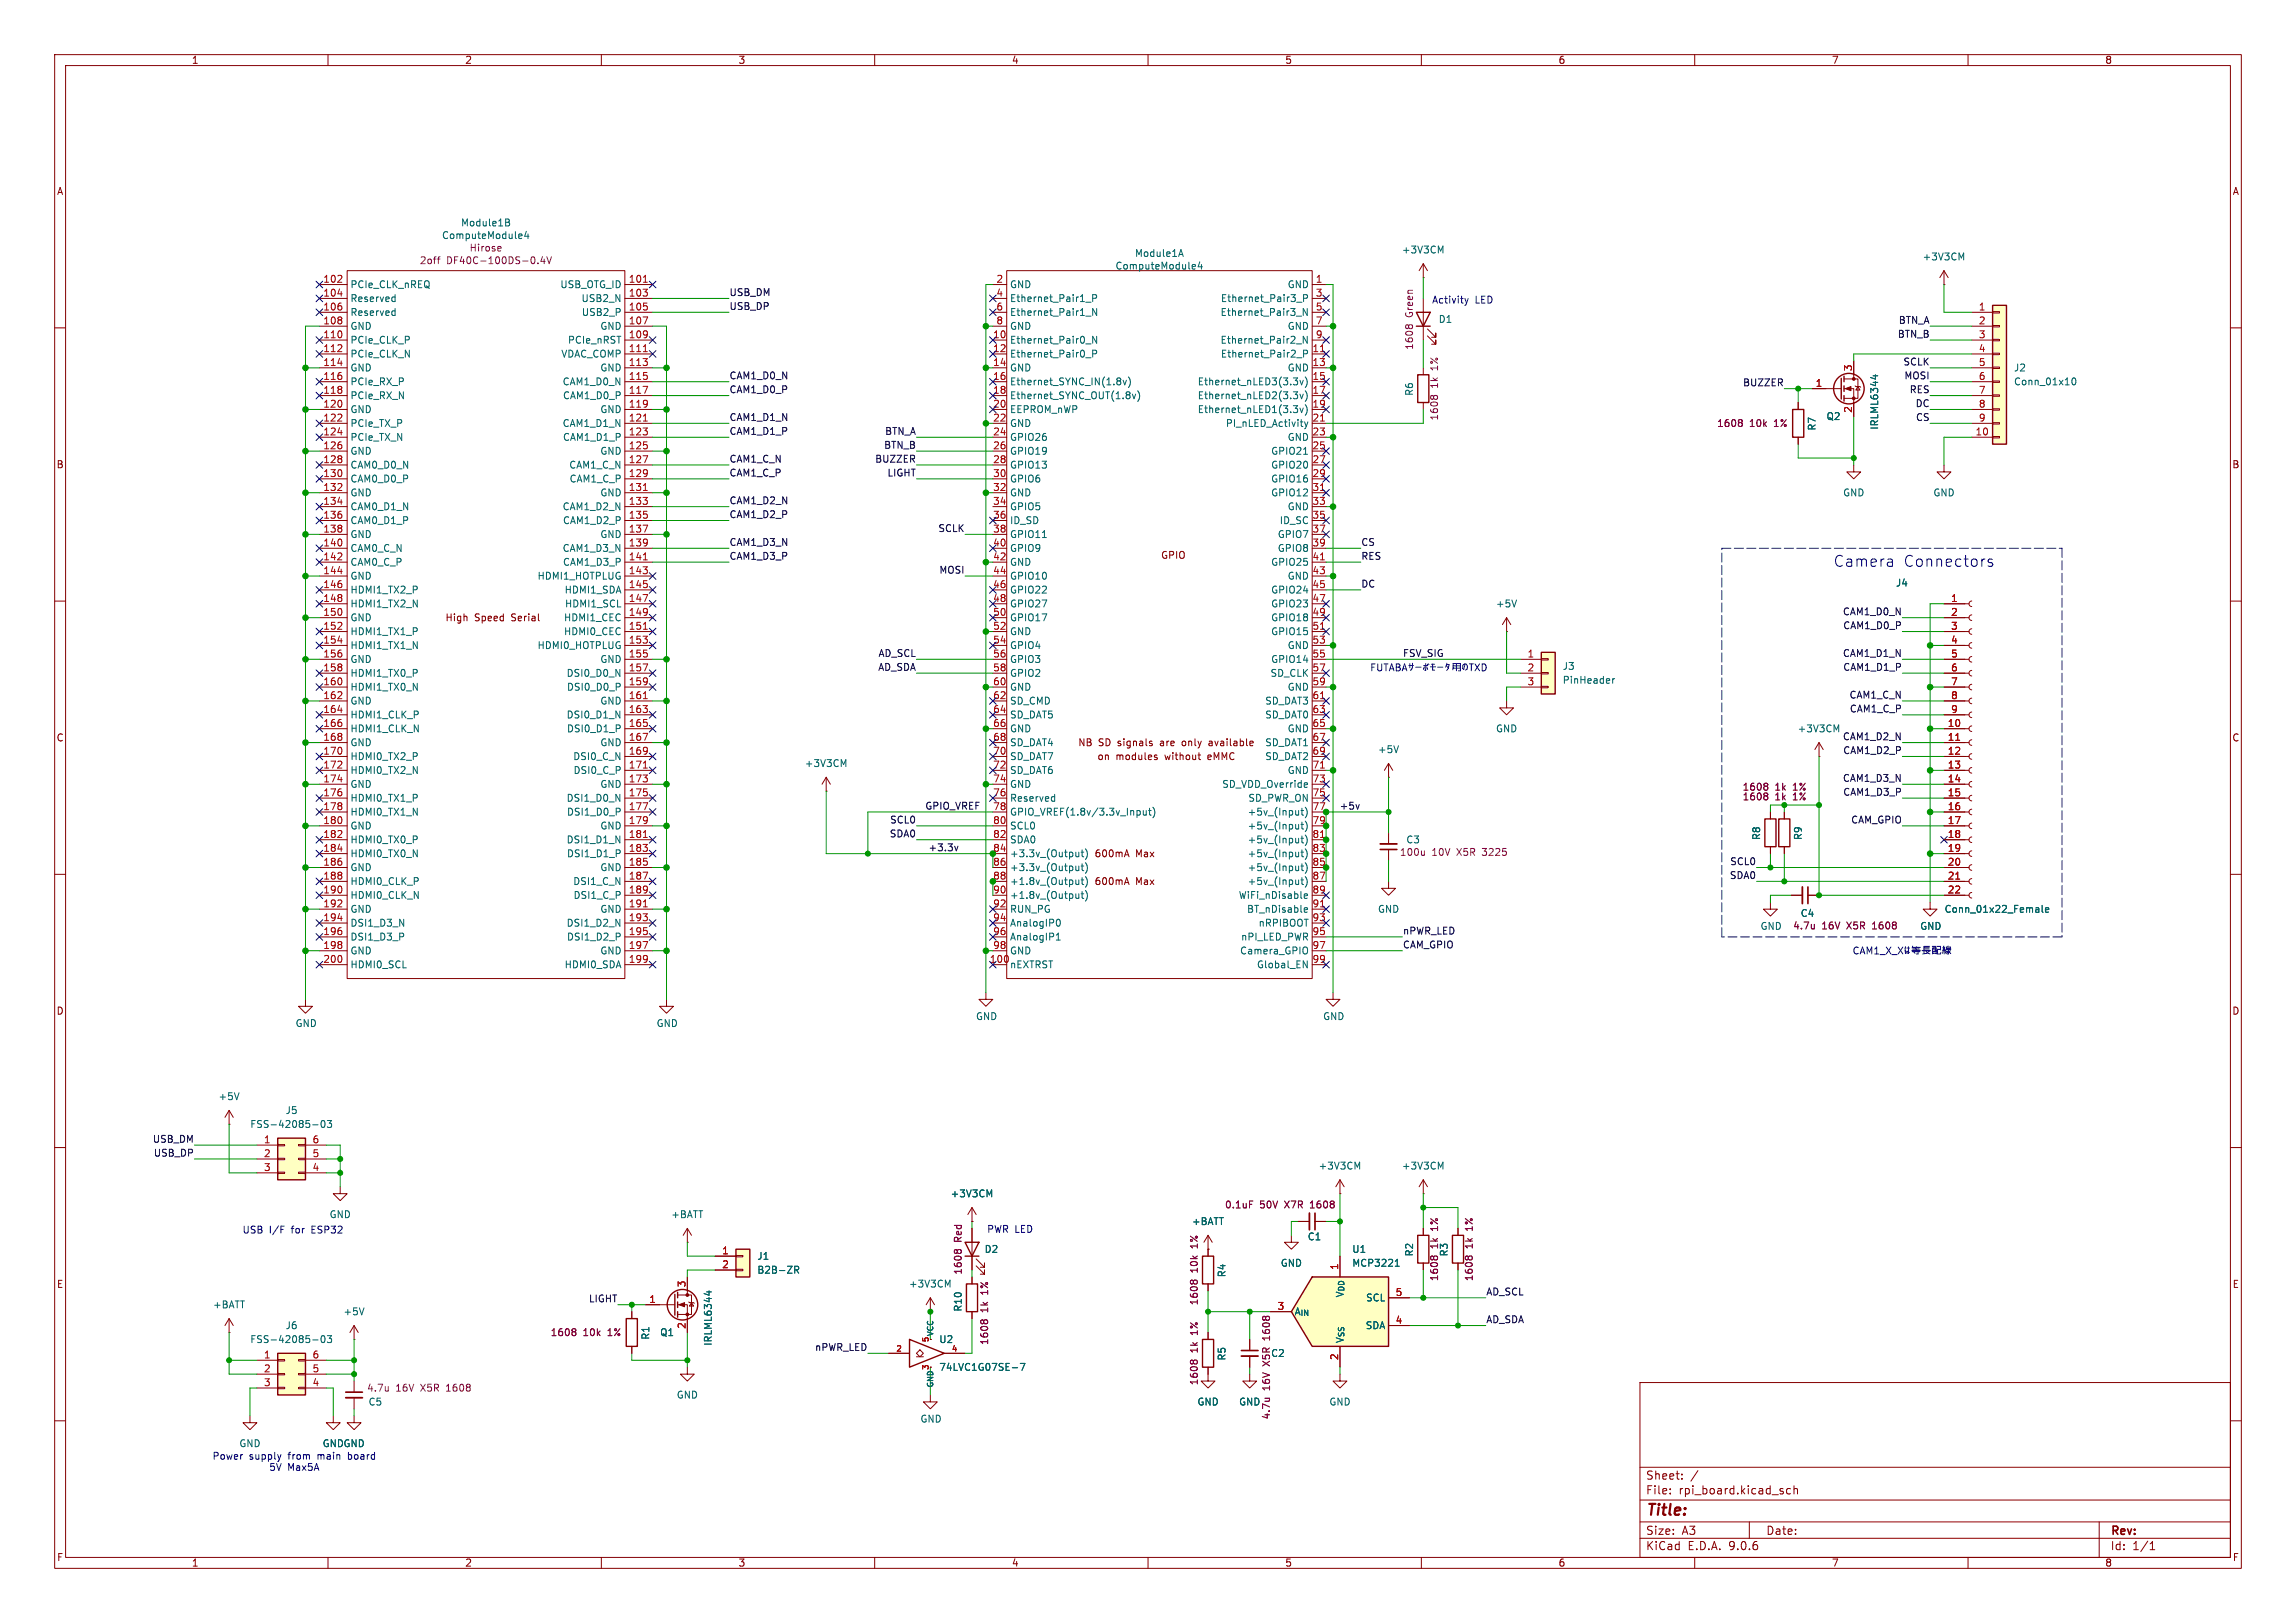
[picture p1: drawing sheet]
<svg xmlns="http://www.w3.org/2000/svg" width="420mm" height="297mm" viewBox="0 0 420 297" stroke-linecap="round" stroke-linejoin="round" font-family="sans-serif">
<defs><g id="words">
<g font-size="2.8" fill="#0000c2">
<text x="335.3" y="103.9">Camera</text>
<text x="348.1" y="103.9">Connectors</text>
</g>
<text font-size="2.8" fill="#840000" x="301" y="277.9">Title:</text>
<g font-size="2.1" fill="#840000">
<text x="301" y="273.7">File:</text>
<text x="301" y="271">Sheet:</text>
<text x="307.1" y="273.7">rpi_board.kicad_sch</text>
<text x="301" y="281.1">Size:</text>
<text x="307.6" y="281.1">A3</text>
<text x="323" y="281.1">Date:</text>
<text x="386" y="281.3">Rev:</text>
<text x="301" y="283.9">KiCad</text>
<text x="308.7" y="283.9">E.D.A.</text>
<text x="316.3" y="283.9">9.0.6</text>
<text x="386" y="283.9">Id:</text>
<text x="390.1" y="283.9">1/1</text>
</g>
<g font-size="1.8" fill="#840000">
<text x="35" y="11.9">1</text>
<text x="85" y="11.9">2</text>
<text x="135" y="11.9">3</text>
<text x="185" y="11.9">4</text>
<text x="235" y="11.9">5</text>
<text x="285" y="11.9">6</text>
<text x="335" y="11.9">7</text>
<text x="385" y="11.9">8</text>
<text x="10.3" y="35.9">A</text>
<text x="408.3" y="35.9">A</text>
<text x="10.3" y="85.9">B</text>
<text x="408.2" y="85.9">B</text>
<text x="212.3" y="102.5">GPIO</text>
<text x="81.4" y="113.9">High</text>
<text x="86.8" y="113.9">Speed</text>
<text x="93.6" y="113.9">Serial</text>
<text x="10.3" y="135.9">C</text>
<text x="197.1" y="136.8">NB</text>
<text x="200.9" y="136.8">SD signals</text>
<text x="212.5" y="136.8">are</text>
<text x="216.7" y="136.8">only</text>
<text x="221.8" y="136.8">available</text>
<text x="408.2" y="135.9">C</text>
<text x="200.6" y="139.3">on</text>
<text x="204.1" y="139.3">modules</text>
<text x="213.2" y="139.3">without</text>
<text x="221.2" y="139.3">eMMC</text>
<text x="200.1" y="157.1">600mA</text>
<text x="207.7" y="157.1">Max</text>
<text x="200.1" y="162.2">600mA</text>
<text x="207.7" y="162.2">Max</text>
<text x="10.3" y="185.9">D</text>
<text x="408.2" y="185.9">D</text>
<text x="10.3" y="235.9">E</text>
<text x="408.3" y="235.9">E</text>
<text x="10.3" y="285.9">F</text>
<text x="35" y="286.9">1</text>
<text x="85" y="286.9">2</text>
<text x="135" y="286.9">3</text>
<text x="185" y="286.9">4</text>
<text x="235" y="286.9">5</text>
<text x="285" y="286.9">6</text>
<text x="335" y="286.9">7</text>
<text x="385" y="286.9">8</text>
<text x="408.3" y="285.9">F</text>
</g>
<g font-size="1.8" fill="#006464">
<text x="84.2" y="41.6">Module1B</text>
<text x="80.8" y="43.9">ComputeModule4</text>
<text x="207.5" y="47.2">Module1A</text>
<text x="256.3" y="46.6">+3V3CM</text>
<text x="351.6" y="47.9">+3V3CM</text>
<text x="64" y="52.9">PCIe_CLK_nREQ</text>
<text x="102.4" y="52.9">USB_OTG_ID</text>
<text x="184.7" y="52.9">GND</text>
<text x="203.9" y="49.5">ComputeModule4</text>
<text x="235.4" y="52.9">GND</text>
<text x="64" y="55.5">Reserved</text>
<text x="64" y="58">Reserved</text>
<text x="106.3" y="55.5">USB2_N</text>
<text x="106.3" y="58">USB2_P</text>
<text x="184.7" y="55.5">Ethernet_Pair1_P</text>
<text x="184.7" y="58">Ethernet_Pair1_N</text>
<text x="223.2" y="58">Ethernet_Pair3_N</text>
<text x="223.2" y="55.5">Ethernet_Pair3_P</text>
<text x="263.1" y="59.3">D1</text>
<text x="64" y="60.6">GND</text>
<text x="64" y="63.1">PCIe_CLK_P</text>
<text x="64" y="65.6">PCIe_CLK_N</text>
<text x="102.6" y="65.6">VDAC_COMP</text>
<text x="103.8" y="63.1">PCIe_nRST</text>
<text x="109.7" y="60.6">GND</text>
<text x="184.7" y="60.6">GND</text>
<text x="184.7" y="63.1">Ethernet_Pair0_N</text>
<text x="184.7" y="65.6">Ethernet_Pair0_P</text>
<text x="223.2" y="63.1">Ethernet_Pair2_N</text>
<text x="223.2" y="65.6">Ethernet_Pair2_P</text>
<text x="235.4" y="60.6">GND</text>
<text x="64" y="68.2">GND</text>
<text x="64" y="70.7">PCIe_RX_P</text>
<text x="102.8" y="70.7">CAM1_D0_N</text>
<text x="109.7" y="68.2">GND</text>
<text x="184.7" y="68.2">GND</text>
<text x="184.7" y="70.7">Ethernet_SYNC_IN(1.8v)</text>
<text x="219" y="70.7">Ethernet_nLED3(3.3v)</text>
<text x="235.4" y="68.2">GND</text>
<text x="368.3" y="68.2">J2</text>
<text x="368.3" y="70.7">Conn_01x10</text>
<text x="64" y="73.3">PCIe_RX_N</text>
<text x="64" y="75.8">GND</text>
<text x="102.9" y="73.3">CAM1_D0_P</text>
<text x="109.7" y="75.8">GND</text>
<text x="184.7" y="73.3">Ethernet_SYNC_OUT(1.8v)</text>
<text x="184.7" y="75.8">EEPROM_nWP</text>
<text x="219" y="73.3">Ethernet_nLED2(3.3v)</text>
<text x="219" y="75.8">Ethernet_nLED1(3.3v)</text>
<text x="258.7" y="72.5" transform="rotate(-90 258.7 72.5)">R6</text>
<text x="334" y="77.1">Q2</text>
<text x="64" y="78.3">PCIe_TX_P</text>
<text x="64" y="80.9">PCIe_TX_N</text>
<text x="64" y="83.4">GND</text>
<text x="102.8" y="78.3">CAM1_D1_N</text>
<text x="102.9" y="80.9">CAM1_D1_P</text>
<text x="109.7" y="83.4">GND</text>
<text x="184.7" y="78.3">GND</text>
<text x="184.7" y="80.9">GPIO26</text>
<text x="184.7" y="83.4">GPIO19</text>
<text x="224.1" y="78.3">PI_nLED_Activity</text>
<text x="232.4" y="83.4">GPIO21</text>
<text x="235.4" y="80.9">GND</text>
<text x="332.3" y="78.9" transform="rotate(-90 332.3 78.9)">R7</text>
<text x="343.8" y="78.7" transform="rotate(-90 343.8 78.7)">IRLML6344</text>
<text x="64" y="86">CAM0_D0_N</text>
<text x="64" y="88.5">CAM0_D0_P</text>
<text x="104" y="86">CAM1_C_N</text>
<text x="104.1" y="88.5">CAM1_C_P</text>
<text x="184.7" y="86">GPIO13</text>
<text x="184.7" y="88.5">GPIO6</text>
<text x="232.4" y="86">GPIO20</text>
<text x="232.4" y="88.5">GPIO16</text>
<text x="64" y="91">GND</text>
<text x="64" y="93.6">CAM0_D1_N</text>
<text x="102.8" y="93.6">CAM1_D2_N</text>
<text x="109.7" y="91">GND</text>
<text x="184.7" y="91">GND</text>
<text x="184.7" y="93.6">GPIO5</text>
<text x="232.4" y="91">GPIO12</text>
<text x="235.4" y="93.6">GND</text>
<text x="337.1" y="91">GND</text>
<text x="353.6" y="91">GND</text>
<text x="64" y="96.1">CAM0_D1_P</text>
<text x="64" y="98.7">GND</text>
<text x="64" y="101.2">CAM0_C_N</text>
<text x="102.8" y="101.2">CAM1_D3_N</text>
<text x="102.9" y="96.1">CAM1_D2_P</text>
<text x="109.7" y="98.7">GND</text>
<text x="184.7" y="96.1">ID_SD</text>
<text x="184.7" y="98.7">GPIO11</text>
<text x="184.7" y="101.2">GPIO9</text>
<text x="233.6" y="98.7">GPIO7</text>
<text x="233.6" y="101.2">GPIO8</text>
<text x="234" y="96.1">ID_SC</text>
<text x="64" y="103.7">CAM0_C_P</text>
<text x="64" y="106.3">GND</text>
<text x="98.2" y="106.3">HDMI1_HOTPLUG</text>
<text x="102.9" y="103.7">CAM1_D3_P</text>
<text x="184.7" y="103.7">GND</text>
<text x="184.7" y="106.3">GPIO10</text>
<text x="232.4" y="103.7">GPIO25</text>
<text x="235.4" y="106.3">GND</text>
<text x="346.7" y="107.5">J4</text>
<text x="64" y="108.8">HDMI1_TX2_P</text>
<text x="64" y="111.4">HDMI1_TX2_N</text>
<text x="64" y="113.9">GND</text>
<text x="103.1" y="113.9">HDMI1_CEC</text>
<text x="103.2" y="108.8">HDMI1_SDA</text>
<text x="103.2" y="111.4">HDMI1_SCL</text>
<text x="184.7" y="108.8">GPIO22</text>
<text x="184.7" y="111.4">GPIO27</text>
<text x="184.7" y="113.9">GPIO17</text>
<text x="232.4" y="108.8">GPIO24</text>
<text x="232.4" y="111.4">GPIO23</text>
<text x="232.4" y="113.9">GPIO18</text>
<text x="273.6" y="111.4">+5V</text>
<text x="64" y="116.4">HDMI1_TX1_P</text>
<text x="64" y="119">HDMI1_TX1_N</text>
<text x="98.2" y="119">HDMI0_HOTPLUG</text>
<text x="103.1" y="116.4">HDMI0_CEC</text>
<text x="184.7" y="116.4">GND</text>
<text x="184.7" y="119">GPIO4</text>
<text x="232.4" y="116.4">GPIO15</text>
<text x="235.4" y="119">GND</text>
<text x="64" y="121.5">GND</text>
<text x="64" y="124.1">HDMI1_TX0_P</text>
<text x="103.5" y="124.1">DSI0_D0_N</text>
<text x="109.7" y="121.5">GND</text>
<text x="184.7" y="121.5">GPIO3</text>
<text x="184.7" y="124.1">GPIO2</text>
<text x="232.3" y="124.1">SD_CLK</text>
<text x="232.4" y="121.5">GPIO14</text>
<text x="285.8" y="122.8">J3</text>
<text x="285.8" y="125.3">PinHeader</text>
<text x="64" y="126.6">HDMI1_TX0_N</text>
<text x="64" y="129.1">GND</text>
<text x="64" y="131.7">HDMI1_CLK_P</text>
<text x="103.5" y="131.7">DSI0_D1_N</text>
<text x="103.6" y="126.6">DSI0_D0_P</text>
<text x="109.7" y="129.1">GND</text>
<text x="184.7" y="126.6">GND</text>
<text x="184.7" y="129.1">SD_CMD</text>
<text x="184.7" y="131.7">SD_DAT5</text>
<text x="231.3" y="129.1">SD_DAT3</text>
<text x="231.3" y="131.7">SD_DAT0</text>
<text x="235.4" y="126.6">GND</text>
<text x="64" y="134.2">HDMI1_CLK_N</text>
<text x="64" y="136.8">GND</text>
<text x="103.6" y="134.2">DSI0_D1_P</text>
<text x="109.7" y="136.8">GND</text>
<text x="184.7" y="134.2">GND</text>
<text x="184.7" y="136.8">SD_DAT4</text>
<text x="231.3" y="136.8">SD_DAT1</text>
<text x="235.4" y="134.2">GND</text>
<text x="273.6" y="134.2">GND</text>
<text x="328.7" y="134.2">+3V3CM</text>
<text x="64" y="139.3">HDMI0_TX2_P</text>
<text x="64" y="141.8">HDMI0_TX2_N</text>
<text x="104.8" y="139.3">DSI0_C_N</text>
<text x="104.8" y="141.8">DSI0_C_P</text>
<text x="147.1" y="140.6">+3V3CM</text>
<text x="184.7" y="139.3">SD_DAT7</text>
<text x="184.7" y="141.8">SD_DAT6</text>
<text x="231.3" y="139.3">SD_DAT2</text>
<text x="235.4" y="141.8">GND</text>
<text x="252" y="138">+5V</text>
<text x="64" y="144.4">GND</text>
<text x="64" y="146.9">HDMI0_TX1_P</text>
<text x="64" y="149.5">HDMI0_TX1_N</text>
<text x="103.5" y="146.9">DSI1_D0_N</text>
<text x="103.6" y="149.5">DSI1_D0_P</text>
<text x="109.7" y="144.4">GND</text>
<text x="184.7" y="144.4">GND</text>
<text x="184.7" y="146.9">Reserved</text>
<text x="184.7" y="149.5">GPIO_VREF(1.8v/3.3v_Input)</text>
<text x="223.5" y="144.4">SD_VDD_Override</text>
<text x="228.1" y="149.5">+5v_(Input)</text>
<text x="228.3" y="146.9">SD_PWR_ON</text>
<text x="64" y="152">GND</text>
<text x="64" y="154.5">HDMI0_TX0_P</text>
<text x="103.5" y="154.5">DSI1_D1_N</text>
<text x="109.7" y="152">GND</text>
<text x="184.7" y="152">SCL0</text>
<text x="184.7" y="154.5">SDA0</text>
<text x="228.1" y="152">+5v_(Input)</text>
<text x="228.1" y="154.5">+5v_(Input)</text>
<text x="257.1" y="154.5">C3</text>
<text x="322.2" y="153.8" transform="rotate(-90 322.2 153.8)">R8</text>
<text x="329.8" y="153.8" transform="rotate(-90 329.8 153.8)">R9</text>
<text x="64" y="157.1">HDMI0_TX0_N</text>
<text x="64" y="159.6">GND</text>
<text x="103.6" y="157.1">DSI1_D1_P</text>
<text x="109.7" y="159.6">GND</text>
<text x="184.7" y="157.1">+3.3v_(Output)</text>
<text x="184.7" y="159.6">+3.3v_(Output)</text>
<text x="228.1" y="157.1">+5v_(Input)</text>
<text x="228.1" y="159.6">+5v_(Input)</text>
<text x="64" y="162.2">HDMI0_CLK_P</text>
<text x="64" y="164.7">HDMI0_CLK_N</text>
<text x="64" y="167.2">GND</text>
<text x="104.8" y="162.2">DSI1_C_N</text>
<text x="104.8" y="164.7">DSI1_C_P</text>
<text x="109.7" y="167.2">GND</text>
<text x="184.7" y="162.2">+1.8v_(Output)</text>
<text x="184.7" y="164.7">+1.8v_(Output)</text>
<text x="184.7" y="167.2">RUN_PG</text>
<text x="226.5" y="164.7">WiFi_nDisable</text>
<text x="228" y="167.2">BT_nDisable</text>
<text x="228.1" y="162.2">+5v_(Input)</text>
<text x="252" y="167.2">GND</text>
<text x="329.3" y="168">C4</text>
<text x="355.6" y="167.2">Conn_01x22_Female</text>
<text x="64" y="169.8">DSI1_D3_N</text>
<text x="64" y="172.3">DSI1_D3_P</text>
<text x="103.5" y="169.8">DSI1_D2_N</text>
<text x="103.6" y="172.3">DSI1_D2_P</text>
<text x="184.7" y="169.8">AnalogIP0</text>
<text x="184.7" y="172.3">AnalogIP1</text>
<text x="226.9" y="172.3">nPI_LED_PWR</text>
<text x="230.1" y="169.8">nRPIBOOT</text>
<text x="321.9" y="170.4">GND</text>
<text x="351.2" y="170.4">GND</text>
<text x="64" y="174.9">GND</text>
<text x="64" y="177.4">HDMI0_SCL</text>
<text x="103.2" y="177.4">HDMI0_SDA</text>
<text x="109.7" y="174.9">GND</text>
<text x="184.7" y="174.9">GND</text>
<text x="184.7" y="177.4">nEXTRST</text>
<text x="226.7" y="174.9">Camera_GPIO</text>
<text x="229.8" y="177.4">Global_EN</text>
<text x="54" y="188.1">GND</text>
<text x="120" y="188.1">GND</text>
<text x="178.4" y="186.9">GND</text>
<text x="241.9" y="186.9">GND</text>
<text x="39.9" y="201.5">+5V</text>
<text x="45.7" y="206.6">FSS-42085-03</text>
<text x="52.1" y="204.1">J5</text>
<text x="241.1" y="214.2">+3V3CM</text>
<text x="256.3" y="214.2">+3V3CM</text>
<text x="173.8" y="219.3">+3V3CM</text>
<text x="60.2" y="223.1">GND</text>
<text x="122.7" y="223.1">+BATT</text>
<text x="217.9" y="224.4">+BATT</text>
<text x="239.1" y="227.2">C1</text>
<text x="138.4" y="230.7">J1</text>
<text x="138.4" y="233.3">B2B-ZR</text>
<text x="180" y="229.5">D2</text>
<text x="224.4" y="233.8" transform="rotate(-90 224.4 233.8)">R4</text>
<text x="234.2" y="232">GND</text>
<text x="247.3" y="229.5">U1</text>
<text x="247.3" y="232">MCP3221</text>
<text x="258.7" y="230" transform="rotate(-90 258.7 230)">R2</text>
<text x="265" y="230" transform="rotate(-90 265 230)">R3</text>
<text x="38.9" y="239.6">+BATT</text>
<text x="166.2" y="235.8">+3V3CM</text>
<text x="246" y="237.6" transform="rotate(-90 246 237.6)">V_{DD}</text>
<text x="249.8" y="238.4">SCL</text>
<text x="45.7" y="246">FSS-42085-03</text>
<text x="52.1" y="243.4">J6</text>
<text x="62.7" y="240.9">+5V</text>
<text x="119" y="245.3" transform="rotate(-90 119 245.3)">R1</text>
<text x="120.7" y="244.7">Q1</text>
<text x="171.7" y="246">U2</text>
<text x="176.1" y="240.1" transform="rotate(-90 176.1 240.1)">R10</text>
<text x="236.7" y="240.9">A_{IN}</text>
<text x="246" y="245.9" transform="rotate(-90 246 245.9)">V_{SS}</text>
<text x="249.7" y="243.4">SDA</text>
<text x="130.4" y="246.4" transform="rotate(-90 130.4 246.4)">IRLML6344</text>
<text x="171.7" y="251.1">74LVC1G07SE-7</text>
<text x="224.4" y="249.1" transform="rotate(-90 224.4 249.1)">R5</text>
<text x="67.3" y="257.4">C5</text>
<text x="123.7" y="256.1">GND</text>
<text x="218.9" y="257.4">GND</text>
<text x="226.6" y="257.4">GND</text>
<text x="243.1" y="257.4">GND</text>
<text x="168.3" y="260.5">GND</text>
<text x="43.7" y="265">GND</text>
<text x="58.9" y="265">GNDGND</text>
</g>
<g font-size="1.8" fill="#840084">
<text x="85.8" y="46.2">Hirose</text>
<text x="76.7" y="48.5">2off</text>
<text x="81.7" y="48.5">DF40C-100DS-0.4V</text>
<text x="258.7" y="58.1" transform="rotate(-90 258.7 58.1)">Green</text>
<text x="258.7" y="64.1" transform="rotate(-90 258.7 64.1)">1608</text>
<text x="263.2" y="71" transform="rotate(-90 263.2 71)">1k</text>
<text x="263.2" y="67.6" transform="rotate(-90 263.2 67.6)">1%</text>
<text x="263.2" y="77.1" transform="rotate(-90 263.2 77.1)">1608</text>
<text x="314" y="78.3">1608</text>
<text x="320" y="78.3">10k</text>
<text x="324.6" y="78.3">1%</text>
<text x="318.7" y="144.9">1608</text>
<text x="318.7" y="146.7">1608</text>
<text x="324.7" y="144.9">1k</text>
<text x="324.7" y="146.7">1k</text>
<text x="328.1" y="144.9">1%</text>
<text x="328.1" y="146.7">1%</text>
<text x="256" y="156.8">100u</text>
<text x="261.9" y="156.8">10V</text>
<text x="266.6" y="156.8">X5R</text>
<text x="271.5" y="156.8">3225</text>
<text x="327.9" y="170.3">4.7u</text>
<text x="333.3" y="170.3">16V</text>
<text x="337.9" y="170.3">X5R</text>
<text x="342.8" y="170.3">1608</text>
<text x="224" y="221.3">0.1uF</text>
<text x="230.4" y="221.3">50V</text>
<text x="235.1" y="221.3">X7R</text>
<text x="240" y="221.3">1608</text>
<text x="176.1" y="227.3" transform="rotate(-90 176.1 227.3)">Red</text>
<text x="263.2" y="225.1" transform="rotate(-90 263.2 225.1)">1%</text>
<text x="269.6" y="225.1" transform="rotate(-90 269.6 225.1)">1%</text>
<text x="176.1" y="233.4" transform="rotate(-90 176.1 233.4)">1608</text>
<text x="219.3" y="232.9" transform="rotate(-90 219.3 232.9)">10k</text>
<text x="219.3" y="228.3" transform="rotate(-90 219.3 228.3)">1%</text>
<text x="263.2" y="228.5" transform="rotate(-90 263.2 228.5)">1k</text>
<text x="269.6" y="228.5" transform="rotate(-90 269.6 228.5)">1k</text>
<text x="180.9" y="236.8" transform="rotate(-90 180.9 236.8)">1%</text>
<text x="219.3" y="239" transform="rotate(-90 219.3 239)">1608</text>
<text x="263.2" y="234.5" transform="rotate(-90 263.2 234.5)">1608</text>
<text x="269.6" y="234.5" transform="rotate(-90 269.6 234.5)">1608</text>
<text x="100.6" y="244.7">1608</text>
<text x="106.7" y="244.7">10k</text>
<text x="111.3" y="244.7">1%</text>
<text x="180.9" y="240.2" transform="rotate(-90 180.9 240.2)">1k</text>
<text x="219.3" y="244.2" transform="rotate(-90 219.3 244.2)">1%</text>
<text x="232.5" y="245" transform="rotate(-90 232.5 245)">1608</text>
<text x="180.9" y="246.2" transform="rotate(-90 180.9 246.2)">1608</text>
<text x="219.3" y="247.6" transform="rotate(-90 219.3 247.6)">1k</text>
<text x="232.4" y="248.5">C2</text>
<text x="232.5" y="249.8" transform="rotate(-90 232.5 249.8)">X5R</text>
<text x="67.1" y="254.9">4.7u</text>
<text x="72.4" y="254.9">16V</text>
<text x="77.1" y="254.9">X5R</text>
<text x="81.9" y="254.9">1608</text>
<text x="219.3" y="253.6" transform="rotate(-90 219.3 253.6)">1608</text>
<text x="232.5" y="254.5" transform="rotate(-90 232.5 254.5)">16V</text>
<text x="232.5" y="259.8" transform="rotate(-90 232.5 259.8)">4.7u</text>
</g>
<g font-size="1.8" fill="#a90000">
<text x="59" y="51.8">102</text>
<text x="114.9" y="51.8">101</text>
<text x="182.2" y="51.8">2</text>
<text x="240.6" y="51.8">1</text>
<text x="59" y="54.4">104</text>
<text x="59" y="56.9">106</text>
<text x="59" y="59.4">108</text>
<text x="114.9" y="54.4">103</text>
<text x="114.9" y="56.9">105</text>
<text x="114.9" y="59.4">107</text>
<text x="182.2" y="54.4">4</text>
<text x="182.2" y="56.9">6</text>
<text x="182.2" y="59.4">8</text>
<text x="240.6" y="54.4">3</text>
<text x="240.6" y="56.9">5</text>
<text x="240.6" y="59.4">7</text>
<text x="361.9" y="56.9">1</text>
<text x="361.9" y="59.4">2</text>
<text x="59" y="62">110</text>
<text x="59" y="64.5">112</text>
<text x="114.9" y="62">109</text>
<text x="114.9" y="64.5">111</text>
<text x="181.6" y="62">10</text>
<text x="181.6" y="64.5">12</text>
<text x="240" y="64.5">11</text>
<text x="240.6" y="62">9</text>
<text x="361.9" y="62">3</text>
<text x="361.9" y="64.5">4</text>
<text x="59" y="67.1">114</text>
<text x="59" y="69.6">116</text>
<text x="114.9" y="67.1">113</text>
<text x="114.9" y="69.6">115</text>
<text x="181.6" y="67.1">14</text>
<text x="181.6" y="69.6">16</text>
<text x="240" y="67.1">13</text>
<text x="240" y="69.6">15</text>
<text x="332" y="70.9">1</text>
<text x="338.8" y="68" transform="rotate(-90 338.8 68)">3</text>
<text x="361.9" y="67.1">5</text>
<text x="361.9" y="69.6">6</text>
<text x="59" y="72.1">118</text>
<text x="59" y="74.7">120</text>
<text x="59" y="77.2">122</text>
<text x="114.9" y="72.1">117</text>
<text x="114.9" y="74.7">119</text>
<text x="114.9" y="77.2">121</text>
<text x="181.6" y="72.1">18</text>
<text x="181.6" y="74.7">20</text>
<text x="181.6" y="77.2">22</text>
<text x="240" y="72.1">17</text>
<text x="240" y="74.7">19</text>
<text x="240" y="77.2">21</text>
<text x="338.8" y="75.6" transform="rotate(-90 338.8 75.6)">2</text>
<text x="361.9" y="72.1">7</text>
<text x="361.9" y="74.7">8</text>
<text x="361.9" y="77.2">9</text>
<text x="59" y="79.8">124</text>
<text x="59" y="82.3">126</text>
<text x="114.9" y="79.8">123</text>
<text x="114.9" y="82.3">125</text>
<text x="181.6" y="79.8">24</text>
<text x="181.6" y="82.3">26</text>
<text x="240" y="79.8">23</text>
<text x="240" y="82.3">25</text>
<text x="361.3" y="79.8">10</text>
<text x="59" y="84.8">128</text>
<text x="59" y="87.4">130</text>
<text x="59" y="89.9">132</text>
<text x="114.9" y="84.8">127</text>
<text x="114.9" y="87.4">129</text>
<text x="114.9" y="89.9">131</text>
<text x="181.6" y="84.8">28</text>
<text x="181.6" y="87.4">30</text>
<text x="181.6" y="89.9">32</text>
<text x="240" y="84.8">27</text>
<text x="240" y="87.4">29</text>
<text x="240" y="89.9">31</text>
<text x="59" y="92.5">134</text>
<text x="59" y="95">136</text>
<text x="114.9" y="92.5">133</text>
<text x="114.9" y="95">135</text>
<text x="181.6" y="92.5">34</text>
<text x="181.6" y="95">36</text>
<text x="240" y="92.5">33</text>
<text x="240" y="95">35</text>
<text x="59" y="97.5">138</text>
<text x="59" y="100.1">140</text>
<text x="114.9" y="97.5">137</text>
<text x="114.9" y="100.1">139</text>
<text x="181.6" y="97.5">38</text>
<text x="181.6" y="100.1">40</text>
<text x="240" y="97.5">37</text>
<text x="240" y="100.1">39</text>
<text x="59" y="102.6">142</text>
<text x="59" y="105.2">144</text>
<text x="59" y="107.7">146</text>
<text x="114.9" y="102.6">141</text>
<text x="114.9" y="105.2">143</text>
<text x="114.9" y="107.7">145</text>
<text x="181.6" y="102.6">42</text>
<text x="181.6" y="105.2">44</text>
<text x="181.6" y="107.7">46</text>
<text x="240" y="102.6">41</text>
<text x="240" y="105.2">43</text>
<text x="240" y="107.7">45</text>
<text x="59" y="110.2">148</text>
<text x="59" y="112.8">150</text>
<text x="114.9" y="110.2">147</text>
<text x="114.9" y="112.8">149</text>
<text x="181.6" y="110.2">48</text>
<text x="181.6" y="112.8">50</text>
<text x="240" y="110.2">47</text>
<text x="240" y="112.8">49</text>
<text x="356.8" y="110.2">1</text>
<text x="356.8" y="112.8">2</text>
<text x="59" y="115.3">152</text>
<text x="59" y="117.9">154</text>
<text x="114.9" y="115.3">151</text>
<text x="114.9" y="117.9">153</text>
<text x="181.6" y="115.3">52</text>
<text x="181.6" y="117.9">54</text>
<text x="240" y="115.3">51</text>
<text x="240" y="117.9">53</text>
<text x="356.8" y="115.3">3</text>
<text x="356.8" y="117.9">4</text>
<text x="59" y="120.4">156</text>
<text x="59" y="122.9">158</text>
<text x="59" y="125.5">160</text>
<text x="114.9" y="120.4">155</text>
<text x="114.9" y="122.9">157</text>
<text x="114.9" y="125.5">159</text>
<text x="181.6" y="120.4">56</text>
<text x="181.6" y="122.9">58</text>
<text x="181.6" y="125.5">60</text>
<text x="240" y="120.4">55</text>
<text x="240" y="122.9">57</text>
<text x="240" y="125.5">59</text>
<text x="279.3" y="120.4">1</text>
<text x="279.3" y="122.9">2</text>
<text x="279.3" y="125.5">3</text>
<text x="356.8" y="120.4">5</text>
<text x="356.8" y="122.9">6</text>
<text x="356.8" y="125.5">7</text>
<text x="59" y="128">162</text>
<text x="59" y="130.6">164</text>
<text x="114.9" y="128">161</text>
<text x="114.9" y="130.6">163</text>
<text x="181.6" y="128">62</text>
<text x="181.6" y="130.6">64</text>
<text x="240" y="128">61</text>
<text x="240" y="130.6">63</text>
<text x="356.8" y="128">8</text>
<text x="356.8" y="130.6">9</text>
<text x="59" y="133.1">166</text>
<text x="59" y="135.6">168</text>
<text x="114.9" y="133.1">165</text>
<text x="114.9" y="135.6">167</text>
<text x="181.6" y="133.1">66</text>
<text x="181.6" y="135.6">68</text>
<text x="240" y="133.1">65</text>
<text x="240" y="135.6">67</text>
<text x="356.2" y="133.1">10</text>
<text x="356.2" y="135.6">11</text>
<text x="59" y="138.2">170</text>
<text x="59" y="140.7">172</text>
<text x="59" y="143.3">174</text>
<text x="114.9" y="138.2">169</text>
<text x="114.9" y="140.7">171</text>
<text x="114.9" y="143.3">173</text>
<text x="181.6" y="138.2">70</text>
<text x="181.6" y="140.7">72</text>
<text x="181.6" y="143.3">74</text>
<text x="240" y="138.2">69</text>
<text x="240" y="140.7">71</text>
<text x="240" y="143.3">73</text>
<text x="356.2" y="138.2">12</text>
<text x="356.2" y="140.7">13</text>
<text x="356.2" y="143.3">14</text>
<text x="59" y="145.8">176</text>
<text x="59" y="148.3">178</text>
<text x="114.9" y="145.8">175</text>
<text x="114.9" y="148.3">177</text>
<text x="181.6" y="145.8">76</text>
<text x="181.6" y="148.3">78</text>
<text x="240" y="145.8">75</text>
<text x="240" y="148.3">77</text>
<text x="356.2" y="145.8">15</text>
<text x="356.2" y="148.3">16</text>
<text x="59" y="150.9">180</text>
<text x="59" y="153.4">182</text>
<text x="59" y="156">184</text>
<text x="114.9" y="150.9">179</text>
<text x="114.9" y="153.4">181</text>
<text x="114.9" y="156">183</text>
<text x="181.6" y="150.9">80</text>
<text x="181.6" y="153.4">82</text>
<text x="181.6" y="156">84</text>
<text x="240" y="150.9">79</text>
<text x="240" y="153.4">81</text>
<text x="240" y="156">83</text>
<text x="356.2" y="150.9">17</text>
<text x="356.2" y="153.4">18</text>
<text x="356.2" y="156">19</text>
<text x="59" y="158.5">186</text>
<text x="59" y="161">188</text>
<text x="114.9" y="158.5">185</text>
<text x="114.9" y="161">187</text>
<text x="181.6" y="158.5">86</text>
<text x="240" y="158.5">85</text>
<text x="240" y="161">87</text>
<text x="356.2" y="158.5">20</text>
<text x="356.2" y="161">21</text>
<text x="59" y="163.6">190</text>
<text x="59" y="166.1">192</text>
<text x="114.9" y="163.6">189</text>
<text x="114.9" y="166.1">191</text>
<text x="181.6" y="163.6">90</text>
<text x="181.6" y="166.1">92</text>
<text x="240" y="163.6">89</text>
<text x="240" y="166.1">91</text>
<text x="356.2" y="163.6">22</text>
<text x="59" y="168.7">194</text>
<text x="59" y="171.2">196</text>
<text x="59" y="173.7">198</text>
<text x="114.9" y="168.7">193</text>
<text x="114.9" y="171.2">195</text>
<text x="114.9" y="173.7">197</text>
<text x="181.6" y="168.7">94</text>
<text x="181.6" y="171.2">96</text>
<text x="181.6" y="173.7">98</text>
<text x="240" y="168.7">93</text>
<text x="240" y="171.2">95</text>
<text x="240" y="173.7">97</text>
<text x="59" y="176.3">200</text>
<text x="114.9" y="176.3">199</text>
<text x="181" y="176.3">100</text>
<text x="240" y="176.3">99</text>
<text x="48.2" y="209.3">1</text>
<text x="57.1" y="209.3">6</text>
<text x="48.2" y="211.8">2</text>
<text x="48.2" y="214.4">3</text>
<text x="57.1" y="211.8">5</text>
<text x="57.1" y="214.4">4</text>
<text x="132" y="229.6">1</text>
<text x="132" y="232.2">2</text>
<text x="244.9" y="232.5" transform="rotate(-90 244.9 232.5)">1</text>
<text x="118.7" y="238.5">1</text>
<text x="125.5" y="235.7" transform="rotate(-90 125.5 235.7)">3</text>
<text x="233.6" y="239.8">3</text>
<text x="255.2" y="237.2">5</text>
<text x="125.5" y="243.3" transform="rotate(-90 125.5 243.3)">2</text>
<text x="255.2" y="242.3">4</text>
<text x="48.2" y="248.7">1</text>
<text x="48.2" y="251.2">2</text>
<text x="57.1" y="248.7">6</text>
<text x="57.1" y="251.2">5</text>
<text x="244.9" y="249" transform="rotate(-90 244.9 249)">2</text>
<text x="48.2" y="253.7">3</text>
<text x="57.1" y="253.7">4</text>
</g>
<g font-size="1.8" fill="#0f0f0f">
<text x="133.3" y="54.3">USB_DM</text>
<text x="133.3" y="56.8">USB_DP</text>
<text x="347.2" y="59.3">BTN_A</text>
<text x="347.1" y="61.9">BTN_B</text>
<text x="133.3" y="69.5">CAM1_D0_N</text>
<text x="318.7" y="70.8">BUZZER</text>
<text x="348.1" y="67">SCLK</text>
<text x="348.3" y="69.5">MOSI</text>
<text x="133.3" y="72">CAM1_D0_P</text>
<text x="133.3" y="77.1">CAM1_D1_N</text>
<text x="349.2" y="72">RES</text>
<text x="350.3" y="74.6">DC</text>
<text x="350.4" y="77.1">CS</text>
<text x="133.3" y="79.7">CAM1_D1_P</text>
<text x="161.6" y="82.2">BTN_B</text>
<text x="161.8" y="79.7">BTN_A</text>
<text x="133.3" y="84.7">CAM1_C_N</text>
<text x="133.3" y="87.3">CAM1_C_P</text>
<text x="160" y="84.7">BUZZER</text>
<text x="162.2" y="87.3">LIGHT</text>
<text x="133.3" y="92.4">CAM1_D2_N</text>
<text x="133.3" y="94.9">CAM1_D2_P</text>
<text x="133.3" y="100">CAM1_D3_N</text>
<text x="171.5" y="97.4">SCLK</text>
<text x="248.9" y="100">CS</text>
<text x="133.3" y="102.5">CAM1_D3_P</text>
<text x="171.7" y="105.1">MOSI</text>
<text x="248.9" y="107.6">DC</text>
<text x="248.9" y="102.5">RES</text>
<text x="337" y="112.7">CAM1_D0_N</text>
<text x="337.1" y="115.2">CAM1_D0_P</text>
<text x="160.5" y="122.8">AD_SDA</text>
<text x="160.6" y="120.3">AD_SCL</text>
<text x="256.5" y="120.3">FSV_SIG</text>
<text x="337" y="120.3">CAM1_D1_N</text>
<text x="337.1" y="122.8">CAM1_D1_P</text>
<text x="338.2" y="127.9">CAM1_C_N</text>
<text x="338.3" y="130.5">CAM1_C_P</text>
<text x="337" y="135.5">CAM1_D2_N</text>
<text x="337" y="143.2">CAM1_D3_N</text>
<text x="337.1" y="138.1">CAM1_D2_P</text>
<text x="169.2" y="148.2">GPIO_VREF</text>
<text x="245" y="148.2">+5v</text>
<text x="337.1" y="145.7">CAM1_D3_P</text>
<text x="162.7" y="153.3">SDA0</text>
<text x="162.7" y="150.8">SCL0</text>
<text x="169.7" y="155.9">+3.3v</text>
<text x="338.5" y="150.8">CAM_GPIO</text>
<text x="316.3" y="160.9">SDA0</text>
<text x="316.4" y="158.4">SCL0</text>
<text x="256.5" y="171.1">nPWR_LED</text>
<text x="256.5" y="173.6">CAM_GPIO</text>
<text x="27.9" y="209.2">USB_DM</text>
<text x="28" y="211.7">USB_DP</text>
<text x="107.6" y="238.4">LIGHT</text>
<text x="271.8" y="237.1">AD_SCL</text>
<text x="271.8" y="242.2">AD_SDA</text>
<text x="149" y="247.3">nPWR_LED</text>
</g>
<g font-size="1.8" fill="#0000c2">
<text x="261.9" y="55.6">Activity</text>
<text x="269.8" y="55.6">LED</text>
<text x="44.3" y="225.8">USB</text>
<text x="49.3" y="225.8">I/F</text>
<text x="53.4" y="225.8">for</text>
<text x="57.3" y="225.8">ESP32</text>
<text x="180.5" y="225.7">PWR LED</text>
<text x="38.8" y="267.2">Power</text>
<text x="45.6" y="267.2">supply</text>
<text x="49.2" y="269.2">5V</text>
<text x="52.6" y="269.2">Max5A</text>
<text x="52.9" y="267.2">from</text>
<text x="58.4" y="267.2">main</text>
<text x="64.1" y="267.2">board</text>
</g>
<text font-size="1.8" fill="#009600" x="181.6" y="161">88</text>
<g font-size="1.4" fill="#a90000">
<text x="169.9" y="245.7" transform="rotate(-90 169.9 245.7)">5</text>
<text x="163.9" y="247.4">2</text>
<text x="169.9" y="250.8" transform="rotate(-90 169.9 250.8)">3</text>
<text x="174" y="247.4">4</text>
</g>
<g font-size="1.4" fill="#006464">
<text x="170.9" y="244.6" transform="rotate(-90 170.9 244.6)">VCC</text>
<text x="170.9" y="254" transform="rotate(-90 170.9 254)">GND</text>
</g>
</g></defs>
<g fill="none" stroke="#840000" stroke-width=".18">
<path d="M10 10h400v277h-400zM12 12h396v273h-396zM60 10v2M110 10v2M160 10v2M210 10v2M260 10v2M310 10v2M360 10v2M181.6 52.1h2.5M181.6 54.6h2.5M181.6 57.2h2.5"/>
<path d="M181.6 59.7h2.5M184.1 49.5h55.9v129.6h-55.9zM240 52.1h2.6M240 54.6h2.6M240 57.2h2.6M240 59.7h2.6M10 60h2M181.6 62.2h2.5M181.6 64.8h2.5M181.6 67.3h2.5M181.6 69.9h2.5M181.6 72.4h2.5"/>
<path d="M181.6 74.9h2.5M181.6 77.5h2.5M240 62.2h2.6M240 64.8h2.6M240 67.3h2.6M240 69.9h2.6M240 72.4h2.6M240 74.9h2.6M240 77.5h2.6M408 60h2M181.6 80h2.5M181.6 82.6h2.5"/>
<path d="M181.6 85.1h2.5M181.6 87.6h2.5M181.6 90.2h2.5M181.6 92.7h2.5M181.6 95.3h2.5M181.6 97.8h2.5M240 80h2.6M240 82.6h2.6M240 85.1h2.6M240 87.6h2.6M240 90.2h2.6M240 92.7h2.6"/>
<path d="M240 95.3h2.6M240 97.8h2.6M355.6 85.1v1.3h1.3l-1.3 1.2-1.3-1.2h1.3M10 110h2M181.6 100.3h2.5M181.6 102.9h2.5M181.6 105.4h2.5M181.6 108h2.5M181.6 110.5h2.5M181.6 113h2.5M181.6 115.6h2.5M181.6 118.1h2.5"/>
<path d="M240 100.3h2.6M240 102.9h2.6M240 105.4h2.6M240 108h2.6M240 110.5h2.6M240 113h2.6M240 115.6h2.6M240 118.1h2.6M408 110h2M181.6 120.7h2.5M181.6 123.2h2.5M181.6 125.7h2.5"/>
<path d="M181.6 128.3h2.5M181.6 130.8h2.5M181.6 133.4h2.5M181.6 135.9h2.5M181.6 138.4h2.5M210.6 136l.2 .2-.2 .3M210.6 135.6l.1 .1M211.3 138.6h.3l.1 .2-.2 .2h-.2M211.3 138.2h.3M219.1 138.2h.5M219.4 138.9l.2 .1M221.3 135.6l-.1 .1"/>
<path d="M221.3 136l-.2 .2 .2 .3M240 120.7h2.6M240 123.2h2.6M240 125.7h2.6M240 128.3h2.6M240 130.8h2.6M240 133.4h2.6M240 135.9h2.6M240 138.4h2.6M10 160h2M181.6 141h2.5M181.6 143.5h2.5"/>
<path d="M181.6 146.1h2.5M181.6 148.6h2.5M181.6 151.1h2.5M181.6 153.7h2.5M181.6 156.2h2.5M181.6 158.8h2.5M205.8 156.4h.6M206.1 155.5l.4 1.3M240 141h2.6M240 143.5h2.6M240 146.1h2.6M240 148.6h2.6"/>
<path d="M240 151.1h2.6M240 153.7h2.6M240 156.2h2.6M240 158.8h2.6M408 160h2M181.6 161.3h2.5M181.6 163.8h2.5M181.6 166.4h2.5M181.6 168.9h2.5M181.6 171.5h2.5M181.6 174h2.5M205.8 161.5h.6"/>
<path d="M206.1 160.6l.4 1.3M240 161.3h2.6M240 163.8h2.6M240 166.4h2.6M240 168.9h2.6M240 171.5h2.6M240 174h2.6M240 176.5h2.6M55.9 182.9v1.3h1.2l-1.2 1.2-1.3-1.2h1.3M10 210h2M408 210h2M115.6 240v1.3"/>
<path d="M115.6 246.4v1.2M300 253h108v32h-108zM10 260h2M300 278.5h108M300 274.5h108M300 268.5h108M305.5 273.2v.2M305.5 272.5v.1M307.7 270.5v.2M307.7 269.8v.1M310.6 269.1l-1.3 1.9M320 278.5v3"/>
<path d="M327.5 272.5l-.4-.1-.3 .3v.4l.1 .2h.6M328.2 272.5l.2-.1 .3 .1 .1 .9M328.2 271.9v1.5M384 278.5v6.5M408 260h2M60 285v2M110 285v2M160 285v2M210 285v2M260 285v2M300 281.5h108M310 285v2"/>
<path d="M360 285v2M393.3 283.6h.9M393.3 282.5l.4-.4v1.5"/>
</g>
<path d="M114.6 241.3h2v5.1h-2z" fill="none" stroke="#840000" stroke-width=".25"/>
<path d="M105.1 243.1l.2 .3-.2 .3 .2 .2v.3l-.2 .2" fill="none" stroke="#840084" stroke-width=".18"/>
<g fill="none" stroke="#006464" stroke-width=".18">
<path d="M198.6 55.3h1M198.6 57.9h1M199.9 54.6l.6-.1 .1-.2-.1-.3-.6-.1v1.3M200.6 56.5v1.2l-.7-1.2v1.2M215.7 46.6h.6M216 45.7l.4 1.2M218.3 48.4l.3 .1 .1 .2-.6 .1M218.6 49.2h-.3M219.5 47.9l-.3 .9h.8M219.8 48.4v.8M237.1 57.9h1M237.2 55.3h1"/>
<path d="M238.5 54.6l.6-.1 .1-.2-.1-.3-.6-.1v1.3M239.1 56.5v1.2l-.7-1.2v1.2M198.6 62.9h1M198.6 65.5h1M199.9 64.7h.6l.1-.2-.1-.3-.6-.1v1.2M200.6 61.5v1.3l-.7-1.3v1.3M205 69.3v.3M205 69.8v.5M205.4 69.6l.3 .8 .3-.8M206.4 69a1.46 1.46 0 0 1 0 1.9M207.1 72.1l.3 .9 .3-.9M208.1 71.5a1.46 1.46 0 0 1 0 2"/>
<path d="M236.6 69.2h.8l-.5 .4 .4 .2 .1 .4-.3 .2h-.3M236.6 71.7h.8l-.5 .5 .4 .1 .1 .4-.3 .3h-.3M236.6 74.2h.8l-.5 .5 .4 .1 .1 .5-.3 .2h-.3M237.1 62.9h1M237.2 65.5h1M237.8 69.6l.3 .8 .3-.8M237.8 72.1l.3 .9 .3-.9M237.8 74.7l.3 .8 .3-.8M238.5 64.7h.6l.1-.2-.1-.3-.6-.1v1.2M238.6 77.2l.3 .8M238.8 69a1.46 1.46 0 0 1 0 1.9M238.8 71.5a1.46 1.46 0 0 1 0 2"/>
<path d="M238.8 74.1a1.46 1.46 0 0 1 0 1.9M238.9 78l-.3 .5M239.1 61.5v1.3l-.7-1.3v1.3M239.2 77.2l-.3 .8M190.7 98.4h.7M238.5 83.1h.7M192.6 145.8h.3M192.9 145.4v1.2M192.9 146.6h-.3M197.3 155.9v.9M197.3 158.5v.8M197.3 156.7l-.3 .1"/>
<path d="M197.3 159.2l-.3 .1M197.8 155.9h.4M197.8 158.5h.4M197.9 155.5v1.1l.3 .2M197.9 158.1v1l.3 .2M198.5 155.3a1.46 1.46 0 0 1 0 2M198.5 157.9a1.46 1.46 0 0 1 0 1.9M208.5 148.4v.6M209.1 148.3l.1 .8 .3 .1 .2-.2M209.7 148.3v.9M210.1 148.3h.5M210.3 147.9v1.1l.3 .2"/>
<path d="M210.9 147.7a1.46 1.46 0 0 1 0 2M238 148.3h.5M238 155.9h.5M238 158.5h.5M238 150.9h.5M238 153.4h.5M238.2 147.9v1.1l.3 .2M238.2 155.5v1.1l.3 .2M238.2 158.1v1l.3 .2M238.2 150.4v1.1l.3 .2M238.2 153v1.1l.3 .1M238.8 143.2l.3 .1 .1 .2-.6 .2"/>
<path d="M238.8 147.7a1.46 1.46 0 0 1 0 2M238.8 150.3a1.46 1.46 0 0 1 0 1.9M238.8 152.8a1.46 1.46 0 0 1 0 1.9M238.8 155.3a1.46 1.46 0 0 1 0 2M238.8 157.9a1.46 1.46 0 0 1 0 1.9M239.1 144l-.3 .1M193.2 172h.8M193.2 171.1l.4-.3v1.2M193.3 168.3l.2-.1a.68 .68 0 0 1 .5 .7 .68 .68 0 0 1-.5 .6l-.2-.1M197.3 161v.9M197.3 163.6v.8M197.3 161.7l-.3 .2"/>
<path d="M197.3 164.3l-.3 .1M197.8 161h.4M197.8 163.6h.4M197.9 160.6v1.1l.3 .2M197.9 163.1v1.1l.3 .2M198.5 160.4a1.46 1.46 0 0 1 0 2M198.5 163a1.46 1.46 0 0 1 0 1.9M238 161h.5M238.2 160.6v1.1l.3 .2M238.4 175.8l.7 1.3v-1.3M238.6 164l.6-.1-.1-.3h-.3l-.2 .1v.6h.5M238.6 166.2l.4-.1 .2 .3-.6 .1"/>
<path d="M238.6 166.9h.5M238.8 160.4a1.46 1.46 0 0 1 0 2M238.9 173.3l.1 .1a.81 .81 0 0 1-.1 1.2"/>
</g>
<path d="M241.5 64.4h.8M241.5 77.1h.8M241.5 89.8h.8M241.5 102.5h.8M241.5 115.2h.8M241.5 127.9h.8M241.5 140.6h.8M241.5 153.3h.8M241.5 166h.8" fill="none" stroke="#a90000" stroke-width=".18"/>
<path d="M50.8 208.3h5.1v7.6h-5.1z" fill="#ffffc2"/>
<path d="M322.8 149.9h2.1v5h-2.1zM50.8 208.3h5.1v7.6h-5.1zM220 229.9h2v5h-2z" fill="none" stroke="#840000" stroke-width=".25"/>
<g fill="none" stroke="#840000" stroke-width=".18">
<path d="M355.6 52.1h.1M355.6 49.5l-.8 1.3M355.6 49.5l.8 1.3M355.6 49.5v2.6M339.1 85.1v1.3h1.3l-1.3 1.2-1.3-1.2h1.3M323.8 148.6v1.3M323.8 154.9v1.3M47 209.6h3.8M47 212.1h3.8M47 214.6h3.8M50.8 209.4h1.3v.3h-1.3zM50.8 212h1.3v.2h-1.3z"/>
<path d="M50.8 214.5h1.3v.3h-1.3zM54.6 209.4h1.3v.3h-1.3zM54.6 212h1.3v.2h-1.3zM54.6 214.5h1.3v.3h-1.3zM55.9 209.6h3.8M55.9 212.1h3.8M55.9 214.6h3.8M221 228.6v1.3M221 234.9v1.3"/>
</g>
<path d="M358.8 47.2l.4-.9v1.3M57.2 205.8h1M58.9 205.1l.1-.1a.68 .68 0 0 1 .5 .7 .68 .68 0 0 1-.5 .6 .84 .84 0 0 1-.1-1.2zM59.9 205h.8l-.5 .5 .4 .2v.5l-.2 .1-.5-.1" fill="none" stroke="#006464" stroke-width=".18"/>
<path d="M323.1 145.1l.3 .2-.3 .3 .3 .3v.2l-.3 .3M217.7 234.5l.3-.2 .3 .2 .2-.2h.3l.2 .2" fill="none" stroke="#840084" stroke-width=".18"/>
<path d="M50.8 247.6h5.1v7.7h-5.1z" fill="#ffffc2"/>
<g fill="none" stroke="#840000" stroke-width=".25">
<path d="M336.8 69.2v3.8M337.3 68.8v1.1M337.3 70.6v1M337.3 72.4v1M325.4 149.9h2v5h-2zM123.4 236.9v3.8M124 236.5v1M124 238.3v1M176.5 227.3h2.6l-1.3 2.6zM176.5 229.9h2.6M176.8 234.9h2v5.1h-2zM259.3 226.1h2.1v5h-2.1z"/>
<path d="M265.7 226.1h2v5h-2zM50.8 247.6h5.1v7.7h-5.1zM124 240v1M166.4 245.1l6.3 2.5-6.3 2.6z"/>
<circle cx="338.2" cy="71.1" r="2.79"/>
<circle cx="124.8" cy="238.8" r="2.79"/>
</g>
<g fill="none" stroke="#840000" stroke-width=".18">
<path d="M331.5 71.1h5.3M337.3 69.3h2.6v3.6h-2.6M337.3 71.1h1.8v5.1M339.1 66v3.3M339.3 70.6l.2 .1h.7l.2 .2M339.9 70.7l.3 .7h-.7zM355.6 110.5h4.6M355.6 113h4.6M355.6 115.6h4.6M355.6 118.1h4.6M360.7 110l-.4 .1-.1 .4 .1 .3 .4 .2M360.7 112.5l-.4 .2-.1 .3 .1 .4 .4 .1"/>
<path d="M360.7 115.1l-.4 .1-.1 .4 .1 .3 .4 .2M360.7 117.6l-.4 .2-.1 .3 .1 .4 .4 .1M332.7 138.4h.1M332.7 135.9l.8 1.3M332.7 135.9l-.7 1.3M332.7 135.9v2.5M355.6 120.7h4.6M355.6 123.2h4.6M355.6 125.7h4.6M355.6 128.3h4.6M355.6 130.8h4.6M355.6 133.4h4.6"/>
<path d="M355.6 135.9h4.6M355.6 138.4h4.6M360.7 120.1l-.4 .2-.1 .4 .1 .3 .4 .2M360.7 122.7l-.4 .1-.1 .4 .1 .3 .4 .2M360.7 125.2l-.4 .2-.1 .3 .1 .4 .4 .1M360.7 127.8l-.4 .1-.1 .4 .1 .3 .4 .2M360.7 130.3l-.4 .2-.1 .3 .1 .4 .4 .1M360.7 132.8l-.4 .2-.1 .4 .1 .3 .4 .2M360.7 135.4l-.4 .1-.1 .4 .1 .3 .4 .2M360.7 137.9l-.4 .2-.1 .3 .1 .4 .4 .1M326.4 148.6v1.3M326.4 154.9v1.3"/>
<path d="M355.6 141h4.6M355.6 143.5h4.6M355.6 146.1h4.6M355.6 148.6h4.6M355.6 151.1h4.6M355.6 153.7h4.6M355.6 156.2h4.6M355.6 158.8h4.6M360.7 140.5l-.4 .1-.1 .4 .1 .3 .4 .2M360.7 143l-.4 .2-.1 .3 .1 .4 .4 .1M360.7 145.5l-.4 .2-.1 .4 .1 .3 .4 .2M360.7 148.1l-.4 .1-.1 .4 .1 .3 .4 .2"/>
<path d="M360.7 150.6l-.4 .2-.1 .3 .1 .4 .4 .1M360.7 153.2l-.4 .1-.1 .4 .1 .3 .4 .2M360.7 155.7l-.4 .2-.1 .3 .1 .4 .4 .1M360.7 158.2l-.4 .2-.1 .4 .1 .3 .4 .2M323.8 165.1v1.3h1.3l-1.3 1.2-1.2-1.2h1.2M355.6 161.3h4.6M355.6 163.8h4.6M360.7 160.8l-.4 .1-.1 .4 .1 .3 .4 .2M360.7 163.3l-.4 .2-.1 .3 .1 .4 .4 .1M121.9 182.9v1.3h1.3l-1.3 1.2-1.3-1.2h1.3M180.3 181.6v1.3h1.3l-1.3 1.3-1.2-1.3h1.2M243.8 181.6v1.3h1.3l-1.3 1.3-1.2-1.3h1.2"/>
<path d="M41.9 205.7h.1M41.9 203.2v2.5M41.9 203.2l-.8 1.3M41.9 203.2l.8 1.3M62.2 217.2v1.2h1.3l-1.3 1.3-1.2-1.3h1.2M245.1 218.4h.1M245.1 215.9l-.8 1.3M245.1 215.9l.8 1.3M245.1 215.9v2.5M260.3 218.4h.1M260.3 215.9v2.5M260.3 215.9l-.7 1.3"/>
<path d="M260.3 215.9l.8 1.3M118.1 238.8h5.3M124 237h2.5v3.5h-2.5M124 238.8h1.7v5M125.7 227.3h.1M125.7 224.8v2.5M125.7 233.7v3.3M125.7 224.8l-.7 1.3M125.7 224.8l.8 1.3M126 238.3l.1 .1h.8l.1 .1M126.5 238.4l.4 .6h-.8zM170.2 237.5l-.8 1.3"/>
<path d="M170.2 237.5l.7 1.3M170.2 237.5v2.5M177.8 223.5h.1M177.8 221v2.5M177.8 224.8v7.6M177.8 233.7v1.2M177.8 221l-.8 1.2M177.8 221l.8 1.2M178.6 231.6l1.5 1.6v-.8v.8h-.8M178.6 230.4l1.5 1.5v-.8v.8h-.8M236.2 226.1v1.2h1.3l-1.3 1.3-1.3-1.3h1.3M260.3 224.8v1.3"/>
<path d="M260.3 231.1v1.3M266.7 224.8v1.3M266.7 231.1v1.3M41.9 243.8h.1M41.9 241.3l-.8 1.3M41.9 241.3l.8 1.3M41.9 241.3v2.5M45.7 259.1v1.2h1.3l-1.3 1.3-1.3-1.3h1.3M47 248.9h3.8M47 251.5h3.8M47 254h3.8M50.8 248.8h1.3v.2h-1.3z"/>
<path d="M50.8 251.3h1.3v.3h-1.3zM50.8 253.9h1.3v.2h-1.3zM54.6 248.8h1.3v.2h-1.3zM54.6 251.3h1.3v.3h-1.3zM54.6 253.9h1.3v.2h-1.3zM55.9 248.9h3.8M55.9 251.5h3.8M55.9 254h3.8M61 259.1v1.2h1.2l-1.2 1.3-1.3-1.3h1.3M64.8 245.1h.1M64.8 259.1v1.2h1.2l-1.2 1.3-1.3-1.3h1.3M64.8 242.6l-.8 1.2"/>
<path d="M64.8 242.6l.7 1.2M64.8 242.6v2.5M64.8 252.7v2.1M64.8 255.8v2M125.7 250.2v1.3h1.3l-1.3 1.2-1.2-1.2h1.2M162.6 247.6h3.8M167.6 247.6l.7-.6 .6 .6-.6 .7zM167.6 248.3h1.3M170.2 240h.1M170.2 255.3v1.2h1.2l-1.2 1.3-1.3-1.3h1.3M172.7 247.6h3.8M177.8 240v1.3"/>
<path d="M245.1 251.5v1.2h1.3l-1.3 1.3-1.3-1.3h1.3"/>
</g>
<g fill="none" stroke="#006464" stroke-width=".18">
<path d="M342.6 68.8h.9M343.1 68.6v.8M335.9 133.6l.4-.9v1.2M373.6 165.7v1.1l.1 .1M374.2 166.5l.6-.1-.1-.2-.4-.1-.1 .2v.6h.5M43.7 200l-.4 1.2M181 218.7l.4-1v1.3M248.3 213.6l.4-.9v1.2M263.5 213.6l.4-.9v1.2M66.6 239.3l-.4 1.3M129.3 236.4h.8M129.7 236.2v.8"/>
<path d="M173.4 235.2l.4-.9v1.2M57.2 245.2h1M58.8 244.5l.2-.1a.68 .68 0 0 1 .5 .7 .68 .68 0 0 1-.5 .6l-.3-.5zM59.9 244.4h.8l-.5 .5 .4 .1v.6l-.2 .1-.5-.1M185.2 250.3h.9M186.6 249.5h.9l-.6 1.3"/>
</g>
<path d="M323.1 143.3l.3 .3-.3 .3 .3 .2v.3l-.3 .2M174.6 228.9l.2-.2 .3 .2 .3-.2h.2l.2 .2M261.7 230.1l.2-.3 .3 .3 .3-.3h.2l.3 .3M268 230.1l.3-.3 .3 .3 .2-.3h.3l.2 .3M71 253.7v.9M71 254.5h.1M179.4 241.8l.2-.3 .3 .3 .3-.3h.2l.3 .3" fill="none" stroke="#840084" stroke-width=".18"/>
<path d="M357.7 135.5h.8M357.7 160.9h.8" fill="none" stroke="#a90000" stroke-width=".18"/>
<g fill="#840000" stroke="#840000" stroke-width=".18">
<path d="M337.6 71.1l1-.4v.8z"/>
<path d="M124.2 238.8l1-.4v.7z"/>
<circle cx="339.1" cy="69.3" r=".25"/>
<circle cx="339.1" cy="72.9" r=".25"/>
<circle cx="125.7" cy="237" r=".25"/>
<circle cx="125.7" cy="240.5" r=".25"/>
</g>
<path d="M63.2 254.8h3.1" fill="none" stroke="#840000" stroke-width=".3"/>
<path d="M63.2 255.8h3.1" fill="none" stroke="#840000" stroke-width=".33"/>
<path d="M240 233.7h14v12.7h-14l-3.8-6.4z" fill="#ffffc2"/>
<path d="M240 233.7h14v12.7h-14l-3.8-6.4z" fill="none" stroke="#840000" stroke-width=".25"/>
<path d="M254 152.4v2M254 155.4v2.1M245.1 229.9v3.8M254 237.5h3.8M221 251.5v1.2h1.2l-1.2 1.3-1.3-1.3h1.3M232.4 240h3.8M245.1 246.4v3.8M254 242.6h3.8" fill="none" stroke="#840000" stroke-width=".18"/>
<path d="M255.2 231.7h.8M255.3 230.8l.3-.4v1.3" fill="none" stroke="#006464" stroke-width=".18"/>
<path d="M252.5 155.4h3" fill="none" stroke="#840000" stroke-width=".3"/>
<path d="M252.5 154.4h3" fill="none" stroke="#840000" stroke-width=".33"/>
<path d="M260.6 155.7v.8M260.6 156.4l-.2 .1" fill="none" stroke="#840084" stroke-width=".18"/>
<path d="M134.6 228.6h2.6v5.1h-2.6z" fill="#ffffc2"/>
<path d="M327.9 74.9h2v5.1h-2zM134.6 228.6h2.6v5.1h-2.6zM220 245.1h2v5.1h-2z" fill="none" stroke="#840000" stroke-width=".25"/>
<g fill="none" stroke="#840000" stroke-width=".18">
<path d="M328.9 73.7v1.2M328.9 80v1.3M275.6 128.3v1.2h1.3l-1.3 1.3-1.3-1.3h1.3M254 161.3v1.3h1.3l-1.3 1.2-1.3-1.2h1.3M130.8 229.9h3.8M130.8 232.4h3.8M134.6 229.7h1.3v.3h-1.3zM134.6 232.3h1.3v.2h-1.3zM221 228.6h.1M221 226.1v2.5M221 226.1l-.8 1.2M221 226.1l.7 1.2"/>
<path d="M237.5 223.5h2M240.5 223.5h2.1M221 243.8v1.3M221 250.2v1.3M228.6 251.5v1.2h1.3l-1.3 1.3-1.3-1.3h1.3M228.6 245.1v2M228.6 248.2v2"/>
</g>
<path d="M145.4 232.4l.6-.1 .1-.2-.1-.3-.6-.1v1.3M145.7 232.4l.4 .6" fill="none" stroke="#006464" stroke-width=".18"/>
<path d="M240.5 222v3M227.1 247.1h3" fill="none" stroke="#840000" stroke-width=".3"/>
<path d="M239.5 222v3M227.1 248.2h3" fill="none" stroke="#840000" stroke-width=".33"/>
<path d="M318.5 76.8l.2 .2-.2 .3 .2 .3v.2l-.2 .2M228.6 219.8h.6M217.7 249.1l.3-.2 .3 .2 .2-.2h.3l.2 .2M231.4 255.9h.8M232.1 255.9h.1" fill="none" stroke="#840084" stroke-width=".18"/>
<path d="M281.9 119.4h2.6v7.6h-2.6z" fill="#ffffc2"/>
<path d="M259.1 57.2h2.5l-1.3 2.5zM259.1 59.7h2.5M259.3 68.6h2.1v5.1h-2.1zM281.9 119.4h2.6v7.6h-2.6z" fill="none" stroke="#840000" stroke-width=".25"/>
<g fill="none" stroke="#840000" stroke-width=".18">
<path d="M58.4 52.1h5.1M58.4 54.6h5.1M58.4 57.2h5.1M58.4 59.7h5.1M63.5 49.5h50.8v129.6h-50.8zM114.3 52.1h5.1M114.3 54.6h5.1M114.3 57.2h5.1M114.3 59.7h5.1M260.3 50.8h.1M260.3 48.3v2.5M260.3 54.6v7.6"/>
<path d="M260.3 48.3l-.7 1.2M260.3 48.3l.8 1.2M58.4 62.2h5.1M58.4 64.8h5.1M58.4 67.3h5.1M58.4 69.9h5.1M58.4 72.4h5.1M58.4 74.9h5.1M58.4 77.5h5.1M114.3 62.2h5.1M114.3 64.8h5.1M114.3 67.3h5.1"/>
<path d="M114.3 69.9h5.1M114.3 72.4h5.1M114.3 74.9h5.1M114.3 77.5h5.1M260.3 67.3v1.3M260.3 73.7v1.2M261.1 61.5l1.5 1.5v-.8v.8h-.7M261.1 60.2l1.5 1.5v-.7v.7h-.7M58.4 80h5.1M58.4 82.6h5.1M58.4 85.1h5.1M58.4 87.6h5.1"/>
<path d="M58.4 90.2h5.1M58.4 92.7h5.1M58.4 95.3h5.1M58.4 97.8h5.1M114.3 80h5.1M114.3 82.6h5.1M114.3 85.1h5.1M114.3 87.6h5.1M114.3 90.2h5.1M114.3 92.7h5.1M114.3 95.3h5.1M114.3 97.8h5.1"/>
<path d="M58.4 100.3h5.1M58.4 102.9h5.1M58.4 105.4h5.1M58.4 108h5.1M58.4 110.5h5.1M58.4 113h5.1M58.4 115.6h5.1M58.4 118.1h5.1M114.3 100.3h5.1M114.3 102.9h5.1M114.3 105.4h5.1M114.3 108h5.1"/>
<path d="M114.3 110.5h5.1M114.3 113h5.1M114.3 115.6h5.1M114.3 118.1h5.1M275.6 115.6h.1M275.6 113l-.8 1.3M275.6 113l.8 1.3M275.6 113v2.6M58.4 120.7h5.1M58.4 123.2h5.1M58.4 125.7h5.1M58.4 128.3h5.1"/>
<path d="M58.4 130.8h5.1M58.4 133.4h5.1M58.4 135.9h5.1M58.4 138.4h5.1M114.3 120.7h5.1M114.3 123.2h5.1M114.3 125.7h5.1M114.3 128.3h5.1M114.3 130.8h5.1M114.3 133.4h5.1M114.3 135.9h5.1M114.3 138.4h5.1"/>
<path d="M254 139.7l-.8 1.3M254 139.7l.8 1.3M254 139.7v2.5M278.1 120.7h3.8M278.1 123.2h3.8M278.1 125.7h3.8M281.9 120.5h1.3v.3h-1.3zM281.9 123.1h1.3v.2h-1.3zM281.9 125.6h1.3v.3h-1.3zM58.4 141h5.1M58.4 143.5h5.1M58.4 146.1h5.1"/>
<path d="M58.4 148.6h5.1M58.4 151.1h5.1M58.4 153.7h5.1M58.4 156.2h5.1M58.4 158.8h5.1M114.3 141h5.1M114.3 143.5h5.1M114.3 146.1h5.1M114.3 148.6h5.1M114.3 151.1h5.1M114.3 153.7h5.1M114.3 156.2h5.1"/>
<path d="M114.3 158.8h5.1M151.1 144.8h.1M151.1 142.2l-.7 1.3M151.1 142.2l.8 1.3M151.1 142.2v2.6M254 142.2h.1M58.4 161.3h5.1M58.4 163.8h5.1M58.4 166.4h5.1M58.4 168.9h5.1M58.4 171.5h5.1M58.4 174h5.1"/>
<path d="M58.4 176.5h5.1M114.3 161.3h5.1M114.3 163.8h5.1M114.3 166.4h5.1M114.3 168.9h5.1M114.3 171.5h5.1M114.3 174h5.1M114.3 176.5h5.1M327.7 163.8h2M330.7 163.8h2M353.1 165.1v1.3h1.2l-1.2 1.2-1.3-1.2h1.3"/>
</g>
<g fill="none" stroke="#006464" stroke-width=".18">
<path d="M71.9 54.3l.4 .1M71.9 56.9h.4M72.3 53.9v1.3M72.3 56.5v1.2M72.3 55.1l-.4 .1M72.3 57.7h-.4M92.5 40.1l.6 .1 .1 .2-.3 .3M92.5 40.7h.4M92.9 40.7l.3 .2v.3l-.7 .1M95.1 42.8l.3 .1 .1 .2-.6 .1M95.4 43.6l-.3 .1M96.3 42.3l-.3 .9h.8"/>
<path d="M96.6 42.8v.9M263.5 45.9l.4-.9v1.3M277.4 109.8l-.4 1.3M154.3 139.9l.4-.9v1.3M255.8 136.5l-.4 1.2M295 124.2v.8M295.4 124.2l-.4 .2"/>
</g>
<path d="M80 47.4h.5M80.5 47l-.3 .2M91.2 45.1l.4 .1 .1 .2-.7 .1M91.6 45.9h-.4M98.4 48.1v.2M99.2 46.9l-.3 .9h.8M99.5 47.4v.9M100 47l.5 1.3 .4-1.3M257.1 59.7l.3-.3 .3 .3 .2-.3h.2l.3 .3M261.7 72.6l.2-.2 .3 .2 .3-.2h.2l.3 .2M331.9 169.2v.8M331.9 169.9h-.1" fill="none" stroke="#840084" stroke-width=".18"/>
<g fill="none" stroke="#a90000" stroke-width=".18">
<path d="M61.7 51.7h.8M61.8 53.8h.8M62.5 50.5v.4M117.6 58h.9l-.6 1.3M117.7 51.7h.7M61.7 64.4h.8M61.7 77.1h.8M61.8 66.5h.8M61.8 79.2h.8M62.5 63.2v.4M62.5 75.9v.4M117.6 70.7h.9l-.6 1.3"/>
<path d="M117.7 64.4h.7M117.7 77.1h.7M61.7 89.8h.8M61.8 91.9h.8M62.5 88.6v.4M117.6 83.4h.9l-.6 1.3M117.6 96.1h.9l-.6 1.3M117.7 89.8h.7M61.7 102.5h.8M61.7 115.2h.8M61.8 104.6h.8M61.8 117.3h.8"/>
<path d="M62.5 101.3v.4M62.5 114v.4M117.6 108.8h.9l-.6 1.3M117.7 102.5h.7M117.7 115.2h.7M61.7 127.9h.8M61.8 130h.8M62.5 126.7v.4M62.5 139.4v.4M117.6 121.5h.9l-.6 1.3M117.6 134.2h.9l-.6 1.3M117.7 127.9h.7"/>
<path d="M61.7 140.6h.8M61.7 153.3h.8M61.8 142.7h.8M61.8 155.4h.8M62.5 152.1v.4M117.6 146.9h.9l-.6 1.3M117.6 159.6h.9l-.6 1.3M117.7 140.6h.7M117.7 153.3h.7M61.7 166h.8M61.8 168.1h.8M62.5 164.8v.4"/>
<path d="M117.6 172.3h.9l-.6 1.3M117.7 166h.7"/>
</g>
<path d="M330.7 162.3v3.1" fill="none" stroke="#840000" stroke-width=".3"/>
<path d="M329.7 162.3v3.1" fill="none" stroke="#840000" stroke-width=".33"/>
<path d="M364.5 55.9h2.5v25.4h-2.5z" fill="#ffffc2"/>
<path d="M364.5 55.9h2.5v25.4h-2.5z" fill="none" stroke="#840000" stroke-width=".25"/>
<g fill="none" stroke="#840000" stroke-width=".18">
<path d="M360.7 57.2h3.8M360.7 59.7h3.8M364.5 57h1.3v.3h-1.3zM364.5 59.6h1.3v.2h-1.3zM328.9 73.7v1.2M331.5 71.1h2.5M339.1 66v2.6M339.1 73.7v2.5M360.7 62.2h3.8M360.7 64.8h3.8M360.7 67.3h3.8M360.7 69.9h3.8"/>
<path d="M360.7 72.4h3.8M360.7 74.9h3.8M360.7 77.5h3.8M364.5 62.1h1.3v.3h-1.3zM364.5 64.6h1.3v.3h-1.3zM364.5 67.2h1.3v.2h-1.3zM364.5 69.7h1.3v.3h-1.3zM364.5 72.3h1.3v.2h-1.3zM364.5 74.8h1.3v.3h-1.3zM364.5 77.3h1.3v.3h-1.3zM364.5 79.9h1.3v.2h-1.3zM328.9 80v1.3"/>
<path d="M360.7 80h3.8M355.6 110.5h3.8M355.6 113h3.8M355.6 115.6h3.8M355.6 118.1h3.8M355.6 120.7h3.8M355.6 123.2h3.8M355.6 125.7h3.8M355.6 128.3h3.8M355.6 130.8h3.8M355.6 133.4h3.8M355.6 135.9h3.8"/>
<path d="M355.6 138.4h3.8M323.8 148.6v1.3M323.8 154.9v1.3M326.4 148.6v1.3M326.4 154.9v1.3M355.6 141h3.8M355.6 143.5h3.8M355.6 146.1h3.8M355.6 148.6h3.8M355.6 151.1h3.8M355.6 153.7h3.8M355.6 156.2h3.8"/>
<path d="M355.6 158.8h3.8M327.7 163.8h2M330.7 163.8h2M355.6 161.3h3.8M355.6 163.8h3.8M118.1 238.8h2.5M125.7 233.7v2.5M130.8 229.9h3.8M130.8 232.4h3.8M177.8 223.5h.1M177.8 224.8v2.5M177.8 229.9v2.5"/>
<path d="M177.8 233.7v1.2M221 228.6h.1M221 228.6v1.3M221 234.9v1.3M237.5 223.5h2M240.5 223.5h2.1M245.1 229.9v3.8M254 237.5h3.8M260.3 224.8v1.3M260.3 231.1v1.3M266.7 224.8v1.3M266.7 231.1v1.3"/>
<path d="M115.6 240v1.3M115.6 246.4v1.2M125.7 241.3v2.5M162.6 247.6h3.8M172.7 247.6h3.8M177.8 240v1.3M221 243.8v1.3M221 250.2v1.3M228.6 245.1v2M228.6 248.2v2M232.4 240h3.8M245.1 246.4v3.8"/>
<path d="M254 242.6h3.8"/>
</g>
<g fill="none" stroke="#006464" stroke-width=".18">
<path d="M342.6 68.8h.9M343.1 68.6v.8M379.2 69.2h.1a.68 .68 0 0 1 .4 .6 .68 .68 0 0 1-.4 .6 .84 .84 0 0 1-.1-1.2zM373.6 165.7v1.1l.1 .1M374.2 166.5l.6-.1-.1-.2-.4-.1-.1 .2v.6h.5M181 218.7l.4-1v1.3M129.3 236.4h.8M129.7 236.2v.8M145.4 232.4l.6-.1 .1-.2-.1-.3-.6-.1v1.3M145.7 232.4l.4 .6M255.2 231.7h.8M255.3 230.8l.3-.4v1.3"/>
<path d="M185.2 250.3h.9M186.6 249.5h.9l-.6 1.3"/>
</g>
<path d="M174.6 154.9l.3 .8 .3-.8M248.6 147.2l-.3 .9" fill="none" stroke="#0f0f0f" stroke-width=".18"/>
<path d="M315 100.3h62.2M377.2 100.3v71.2M315 171.5v-71.2M377.2 171.5h-62.2" fill="none" stroke="#0000c2" stroke-width=".18" stroke-dasharray="1.7 .6"/>
<g fill="none" stroke="#009600" stroke-width=".18">
<path d="M58.4 59.7h-2.5v123.2M119.4 59.7h2.5v123.2M119.4 57.2h13.9M119.4 54.6h13.9M180.3 59.7h1.3M181.6 52.1h-1.3v129.5M242.6 59.7h1.2M242.6 52.1h1.2v129.5M260.3 50.8v3.8M353.1 59.7h7.6M355.6 52.1v5.1h5.1M55.9 74.9h2.5"/>
<path d="M55.9 67.3h2.5M119.4 72.4h13.9M119.4 74.9h2.5M119.4 69.9h13.9M119.4 77.5h13.9M119.4 67.3h2.5M180.3 77.5h1.3M180.3 67.3h1.3M242.6 67.3h1.2M260.3 74.9v2.6h-17.7M260.3 62.2v5.1M326.4 71.1h5.1"/>
<path d="M328.9 71.1v2.6M339.1 76.2v8.9M353.1 72.4h7.6M353.1 74.9h7.6M353.1 69.9h7.6M353.1 77.5h7.6M353.1 67.3h7.6M353.1 62.2h7.6M360.7 64.8h-21.6v1.2M55.9 97.8h2.5M55.9 90.2h2.5M55.9 82.6h2.5"/>
<path d="M119.4 97.8h2.5M119.4 95.3h13.9M119.4 92.7h13.9M119.4 90.2h2.5M119.4 87.6h13.9M119.4 85.1h13.9M119.4 82.6h2.5M119.4 80h13.9M167.6 87.6h14M167.6 85.1h14M167.6 82.6h14M167.6 80h14"/>
<path d="M176.5 97.8h5.1M180.3 90.2h1.3M242.6 92.7h1.2M242.6 80h1.2M328.9 81.3v2.5h10.2M360.7 80h-5.1v5.1M55.9 113h2.5M55.9 105.4h2.5M119.4 100.3h13.9M119.4 102.9h13.9M176.5 105.4h5.1M180.3 102.9h1.3"/>
<path d="M180.3 115.6h1.3M242.6 105.4h1.2M242.6 100.3h6.3M242.6 102.9h6.3M242.6 118.1h1.2M242.6 108h6.3M275.6 115.6v7.6h2.5M348 113h7.6M348 115.6h7.6M353.1 118.1h2.5M355.6 110.5h-2.5v54.6M55.9 120.7h2.5"/>
<path d="M55.9 128.3h2.5M55.9 135.9h2.5M119.4 120.7h2.5M119.4 128.3h2.5M119.4 135.9h2.5M167.6 120.7h14M167.6 123.2h14M180.3 133.4h1.3M180.3 125.7h1.3M242.6 120.7h35.5M242.6 133.4h1.2M242.6 125.7h1.2"/>
<path d="M278.1 125.7h-2.5v2.6M332.7 138.4v25.4h22.9M348 120.7h7.6M348 128.3h7.6M348 135.9h7.6M348 123.2h7.6M348 138.4h7.6M348 130.8h7.6M353.1 133.4h2.5M353.1 125.7h2.5M55.9 143.5h2.5M55.9 158.8h2.5"/>
<path d="M55.9 151.1h2.5M119.4 143.5h2.5M119.4 158.8h2.5M119.4 151.1h2.5M151.1 144.8v11.4h30.5v2.6M167.6 151.1h14M167.6 153.7h14M180.3 143.5h1.3M181.6 148.6h-22.9v7.6M242.6 141h1.2M254 148.6h-11.4v12.7M254 142.2v10.2"/>
<path d="M254 157.5v3.8M321.3 158.8h34.3M323.8 156.2v2.6M326.4 147.3v1.3M326.4 156.2v5.1M332.7 147.3h-8.9v1.3M348 143.5h7.6M348 151.1h7.6M348 146.1h7.6M353.1 141h2.5M353.1 148.6h2.5M353.1 156.2h2.5"/>
<path d="M55.9 166.4h2.5M55.9 174h2.5M119.4 166.4h2.5M119.4 174h2.5M180.3 174h1.3M181.6 161.3v2.5M242.6 174h13.9M242.6 171.5h13.9M321.3 161.3h34.3M327.7 163.8h-3.9v1.3M35.6 212.1h11.4M35.6 209.6h11.4"/>
<path d="M41.9 205.7v8.9h5.1M59.7 209.6h2.5v7.6M59.7 214.6h2.5M59.7 212.1h2.5M245.1 218.4v11.5M260.3 218.4v6.4M113 238.8h5.1M115.6 238.8v1.2M125.7 227.3v2.6h5.1M130.8 232.4h-5.1v1.3M177.8 223.5v1.3M177.8 232.4v1.3"/>
<path d="M221 236.2v7.6M237.5 223.5h-1.3v2.6M242.6 223.5h2.5M257.8 237.5h14M260.3 221h6.4v3.8M260.3 232.4v5.1M266.7 232.4v10.2M41.9 243.8v7.7h5.1M41.9 248.9h5.1M47 254h-1.3v5.1M59.7 251.5h5.1M59.7 248.9h5.1"/>
<path d="M59.7 254h1.3v5.1M64.8 245.1v7.6M64.8 257.8v1.3M115.6 247.6v1.3h10.1M125.7 243.8v6.4M158.7 247.6h3.9M170.2 240h.1M170.2 240v5.1M170.2 250.2v5.1M177.8 241.3v6.3h-1.3M221 240h11.4M228.6 240v5.1"/>
<path d="M228.6 250.2v1.3M245.1 250.2v1.3M257.8 242.6h14"/>
</g>
<g fill="none" stroke="#000084" stroke-width=".18">
<path d="M57.8 56.5l1.2 1.3M57.8 54l1.2 1.2M57.8 51.5l1.2 1.2M59 56.5l-1.2 1.3M59 54l-1.2 1.2M59 51.5l-1.2 1.2M118.8 51.5l1.2 1.2M120 51.5l-1.2 1.2M181 54l1.2 1.2M181 56.5l1.2 1.3M182.2 54l-1.2 1.2M182.2 56.5l-1.2 1.3"/>
<path d="M242 56.5l1.2 1.3M242 54l1.2 1.2M243.2 56.5l-1.2 1.3M243.2 54l-1.2 1.2M57.8 64.2l1.2 1.2M57.8 61.6l1.2 1.2M57.8 71.8l1.2 1.2M57.8 69.2l1.2 1.3M57.8 79.4l1.2 1.2M57.8 76.9l1.2 1.2M59 64.2l-1.2 1.2M59 61.6l-1.2 1.2"/>
<path d="M59 71.8l-1.2 1.2M59 69.2l-1.2 1.3M59 79.4l-1.2 1.2M59 76.9l-1.2 1.2M118.8 61.6l1.2 1.2M118.8 64.2l1.2 1.2M120 61.6l-1.2 1.2M120 64.2l-1.2 1.2M181 71.8l1.2 1.2M181 69.2l1.2 1.3M181 64.2l1.2 1.2M181 74.3l1.2 1.2"/>
<path d="M181 61.6l1.2 1.2M182.2 71.8l-1.2 1.2M182.2 69.2l-1.2 1.3M182.2 64.2l-1.2 1.2M182.2 74.3l-1.2 1.2M182.2 61.6l-1.2 1.2M242 71.8l1.2 1.2M242 69.2l1.2 1.3M242 74.3l1.2 1.2M242 64.2l1.2 1.2M242 61.6l1.2 1.2M243.2 71.8l-1.2 1.2"/>
<path d="M243.2 69.2l-1.2 1.3M243.2 74.3l-1.2 1.2M243.2 64.2l-1.2 1.2M243.2 61.6l-1.2 1.2M57.8 99.7l1.2 1.2M57.8 87l1.2 1.2M57.8 92.1l1.2 1.2M57.8 94.6l1.2 1.3M57.8 84.5l1.2 1.2M59 99.7l-1.2 1.2M59 87l-1.2 1.2M59 92.1l-1.2 1.2"/>
<path d="M59 94.6l-1.2 1.3M59 84.5l-1.2 1.2M181 99.7l1.2 1.2M181 94.6l1.2 1.3M182.2 99.7l-1.2 1.2M182.2 94.6l-1.2 1.3M242 94.6l1.2 1.3M242 97.2l1.2 1.2M242 89.6l1.2 1.2M242 87l1.2 1.2M242 84.5l1.2 1.2M242 81.9l1.2 1.3"/>
<path d="M243.2 94.6l-1.2 1.3M243.2 97.2l-1.2 1.2M243.2 89.6l-1.2 1.2M243.2 87l-1.2 1.2M243.2 84.5l-1.2 1.2M243.2 81.9l-1.2 1.3M57.8 107.3l1.2 1.3M57.8 109.9l1.2 1.2M57.8 102.3l1.2 1.2M57.8 115l1.2 1.2M57.8 117.5l1.2 1.2M59 107.3l-1.2 1.3"/>
<path d="M59 109.9l-1.2 1.2M59 102.3l-1.2 1.2M59 115l-1.2 1.2M59 117.5l-1.2 1.2M118.8 107.3l1.2 1.3M118.8 117.5l1.2 1.2M118.8 104.8l1.2 1.2M118.8 115l1.2 1.2M118.8 112.4l1.2 1.2M118.8 109.9l1.2 1.2M120 107.3l-1.2 1.3M120 117.5l-1.2 1.2"/>
<path d="M120 104.8l-1.2 1.2M120 115l-1.2 1.2M120 112.4l-1.2 1.2M120 109.9l-1.2 1.2M181 107.3l1.2 1.3M181 112.4l1.2 1.2M181 117.5l1.2 1.2M181 109.9l1.2 1.2M182.2 117.5l-1.2 1.2M182.2 107.3l-1.2 1.3M182.2 112.4l-1.2 1.2M182.2 109.9l-1.2 1.2"/>
<path d="M242 112.4l1.2 1.2M242 115l1.2 1.2M242 109.9l1.2 1.2M243.2 112.4l-1.2 1.2M243.2 115l-1.2 1.2M243.2 109.9l-1.2 1.2M57.8 122.6l1.2 1.2M57.8 125.1l1.2 1.2M57.8 132.7l1.2 1.3M57.8 130.2l1.2 1.2M57.8 137.8l1.2 1.2M59 122.6l-1.2 1.2"/>
<path d="M59 125.1l-1.2 1.2M59 132.7l-1.2 1.3M59 130.2l-1.2 1.2M59 137.8l-1.2 1.2M118.8 132.7l1.2 1.3M118.8 130.2l1.2 1.2M118.8 122.6l1.2 1.2M118.8 125.1l1.2 1.2M118.8 137.8l1.2 1.2M120 132.7l-1.2 1.3M120 130.2l-1.2 1.2M120 122.6l-1.2 1.2"/>
<path d="M120 125.1l-1.2 1.2M120 137.8l-1.2 1.2M181 135.3l1.2 1.2M181 137.8l1.2 1.2M181 130.2l1.2 1.2M181 127.7l1.2 1.2M182.2 135.3l-1.2 1.2M182.2 137.8l-1.2 1.2M182.2 130.2l-1.2 1.2M182.2 127.7l-1.2 1.2M242 127.7l1.2 1.2M242 135.3l1.2 1.2"/>
<path d="M242 137.8l1.2 1.2M242 122.6l1.2 1.2M242 130.2l1.2 1.2M243.2 127.7l-1.2 1.2M243.2 135.3l-1.2 1.2M243.2 137.8l-1.2 1.2M243.2 122.6l-1.2 1.2M243.2 130.2l-1.2 1.2M57.8 153.1l1.2 1.2M57.8 155.6l1.2 1.2M57.8 140.4l1.2 1.2M57.8 145.4l1.2 1.3"/>
<path d="M57.8 148l1.2 1.2M59 153.1l-1.2 1.2M59 155.6l-1.2 1.2M59 140.4l-1.2 1.2M59 145.4l-1.2 1.3M59 148l-1.2 1.2M118.8 140.4l1.2 1.2M118.8 153.1l1.2 1.2M118.8 155.6l1.2 1.2M118.8 145.4l1.2 1.3M118.8 148l1.2 1.2M120 140.4l-1.2 1.2"/>
<path d="M120 153.1l-1.2 1.2M120 155.6l-1.2 1.2M120 145.4l-1.2 1.3M120 148l-1.2 1.2M181 140.4l1.2 1.2M181 145.4l1.2 1.3M182.2 140.4l-1.2 1.2M182.2 145.4l-1.2 1.3M242 142.9l1.2 1.2M242 145.4l1.2 1.3M243.2 142.9l-1.2 1.2M243.2 145.4l-1.2 1.3"/>
<path d="M355 153.1l1.2 1.2M356.2 153.1l-1.2 1.2M57.8 170.8l1.2 1.3M57.8 175.9l1.2 1.2M57.8 168.3l1.2 1.2M57.8 160.7l1.2 1.2M57.8 163.2l1.2 1.2M59 168.3l-1.2 1.2M59 175.9l-1.2 1.2M59 170.8l-1.2 1.3M59 160.7l-1.2 1.2M59 163.2l-1.2 1.2"/>
<path d="M118.8 170.8l1.2 1.3M118.8 168.3l1.2 1.2M118.8 175.9l1.2 1.2M118.8 160.7l1.2 1.2M118.8 163.2l1.2 1.2M120 170.8l-1.2 1.3M120 168.3l-1.2 1.2M120 175.9l-1.2 1.2M120 160.7l-1.2 1.2M120 163.2l-1.2 1.2M181 175.9l1.2 1.2M181 170.8l1.2 1.3"/>
<path d="M181 165.8l1.2 1.2M181 168.3l1.2 1.2M182.2 175.9l-1.2 1.2M182.2 170.8l-1.2 1.3M182.2 165.8l-1.2 1.2M182.2 168.3l-1.2 1.2M242 163.2l1.2 1.2M242 168.3l1.2 1.2M242 175.9l1.2 1.2M242 165.8l1.2 1.2M243.2 163.2l-1.2 1.2M243.2 168.3l-1.2 1.2"/>
<path d="M243.2 175.9l-1.2 1.2M243.2 165.8l-1.2 1.2"/>
</g>
<g fill="none" stroke="#0000c2" stroke-width=".18">
<path d="M268 54.6l.3 .9M268.3 55.5l-.3 .4M268.6 54.6l-.3 .9M346.1 102.4l.1 1.2M346.2 103.5l-.2 .1M346.2 102.8l-.2 .1M364.4 102.4l-.4-.1-.3 .3 .1 .3 .6 .2 .1 .2-.1 .2-.2 .1-.5-.1M250.9 122.1h.5M251.5 121.5h-.6v1.3M252 121.5v1l.3 .3 .3-.1 .1-.2v-1M253.2 121.5h.7M253.5 121.5v1.3"/>
<path d="M254.1 122.8l.5-1.3 .4 1.3M254.3 122.4h.6M255.4 122.1h.4M255.4 121.5h.4l.3 .2-.3 .4 .3 .1v.3l-.2 .3h-.5zM256.5 122.8l.4-1.3 .4 1.3M256.6 122.4h.6M257.7 121.8h.9M257.9 121.4v.8M258.4 121.4a1.31 1.31 0 0 1-.4 1.3M259 122.1h.9M260.4 121.8h.8M260.5 122l-.1 .5"/>
<path d="M260.8 121.4v1.3l-.2-.1M261 122l.2 .5M261.1 121.5l.1 .2M261.3 121.5l.1 .1M261.6 122h1M261.8 121.5h.6M262.1 121.5v1.1h.3M263 122.1h.9M264.6 121.9l.3 .3M264.7 121.4l-.3 .7M264.7 121.6h.4l-.2 .7-.3 .4M265.8 122.6v-1.2h1.3v1.4h-.3"/>
<path d="M265.8 122.3h1.3M265.8 121.9h1.3M266.4 121.4v1.4M268 121.5l-.3 1-.1-.2 .1-.7 .5-.1a.67 .67 0 0 1-.2 1.1M268.8 121.5h.7M269.1 121.5v1.3M269.8 121.5l.8 1.3M270.6 121.5l-.8 1.3M271.1 121.5a.64 .64 0 0 1 .8 .6 .64 .64 0 0 1-.8 .7zM339.9 173.4a.6 .6 0 0 0-.8 .4 .6 .6 0 0 0 .6 .8l.2-.1M340.3 174.6l.4-1.3 .4 1.3M340.4 174.2h.6"/>
<path d="M341.5 174.6v-1.3l.5 .9 .4-.9v1.3M342.9 174.6h.8M342.9 173.7l.4-.4v1.3M343.9 174.7h1M345 173.3l.9 1.3M345.9 173.3l-.9 1.3M346.1 174.7h.9M347.2 173.3l.9 1.3M348.1 173.3l-.9 1.3M348.6 173.2v1.3v-.5M348.8 173.5h.5M349.1 173.2v1.3l-.3-.1v-.2l.2-.1 .3 .2"/>
<path d="M349.7 173.9h1.6M349.8 174.2h1.4M349.9 173.4h.5M349.9 173.7h1.2M349.9 173.1l-.1 .4M350 173.4l.1 .1M350.1 174.3l.2 .2M350.5 173.5v.4M350.6 173.4h.7M350.6 173.2l-.2 .3M350.9 173.9v.7h-.3M350.9 173.4v.1"/>
<path d="M351.6 174h1.6M351.9 173.7h1M351.9 173.4h1M352.3 174.1l.7 .5M352.5 174.5l-.8 .1M353 173.2h-1.1v1.3M353 174l-.5 .3M353.5 173.2h.7M353.5 174.6v-1.1h.7v1.1M353.5 174.2h.7M353.5 174.5h.7M353.8 173.2v.6"/>
<path d="M353.9 173.9h.3M354 173.2v.7M354.4 173.2h.6v.6M354.4 173.7h.6M354.4 173.7v.9h.6v-.3M355.3 173.9h.6M355.4 173.4l.2 .3M355.4 174.1l-.1 .4M355.6 173.1l-.2 .4M355.6 173.8v.8M355.6 173.7l-.2 .1M355.8 173.7l.1 .3"/>
<path d="M355.8 173.3l-.2 .4M355.8 174.1l.1 .2M356 174.1h.3l-.4 .4M356.1 173.5h.7M356.4 173.1l-.1 .2M356.4 173.8v.8h-.2M356.4 173.9l.4 .6M356.8 173.8h-.7v-.5h.7v.5M356.8 174l-.2 .2M51.4 224.4h.6M51.4 266.2l-.3 .8"/>
</g>
<g fill="none" stroke="#840084" stroke-width=".18">
<path d="M318.5 76.8l.2 .2-.2 .3 .2 .3v.2l-.2 .2M323.1 143.3l.3 .3-.3 .3 .3 .2v.3l-.3 .2M323.1 145.1l.3 .2-.3 .3 .3 .3v.2l-.3 .3M331.9 169.2v.8M331.9 169.9h-.1M228.6 219.8h.6M174.6 228.9l.2-.2 .3 .2 .3-.2h.2l.2 .2M217.7 234.5l.3-.2 .3 .2 .2-.2h.3l.2 .2M261.7 230.1l.2-.3 .3 .3 .3-.3h.2l.3 .3M268 230.1l.3-.3 .3 .3 .2-.3h.3l.2 .3M105.1 243.1l.2 .3-.2 .3 .2 .2v.3l-.2 .2M179.4 241.8l.2-.3 .3 .3 .3-.3h.2l.3 .3"/>
<path d="M217.7 249.1l.3-.2 .3 .2 .2-.2h.3l.2 .2M231.4 255.9h.8M232.1 255.9h.1"/>
</g>
<path d="M357.7 135.5h.8M357.7 160.9h.8" fill="none" stroke="#a90000" stroke-width=".18"/>
<g fill="#009600" stroke="#009600" stroke-width=".18">
<circle cx="62.2" cy="212.1" r=".46"/>
<circle cx="62.2" cy="214.6" r=".46"/>
<circle cx="41.9" cy="248.9" r=".46"/>
<circle cx="64.8" cy="248.9" r=".46"/>
<circle cx="64.8" cy="251.5" r=".46"/>
<circle cx="55.9" cy="113" r=".51"/>
<circle cx="55.9" cy="120.7" r=".51"/>
<circle cx="55.9" cy="135.9" r=".51"/>
<circle cx="55.9" cy="128.3" r=".51"/>
<circle cx="55.9" cy="105.4" r=".51"/>
<circle cx="55.9" cy="174" r=".51"/>
<circle cx="121.9" cy="166.4" r=".51"/>
<circle cx="121.9" cy="158.8" r=".51"/>
<circle cx="121.9" cy="151.1" r=".51"/>
<circle cx="121.9" cy="143.5" r=".51"/>
<circle cx="121.9" cy="128.3" r=".51"/>
<circle cx="121.9" cy="120.7" r=".51"/>
<circle cx="121.9" cy="135.9" r=".51"/>
<circle cx="121.9" cy="174" r=".51"/>
<circle cx="121.9" cy="97.8" r=".51"/>
<circle cx="121.9" cy="82.6" r=".51"/>
<circle cx="121.9" cy="90.2" r=".51"/>
<circle cx="121.9" cy="74.9" r=".51"/>
<circle cx="121.9" cy="67.3" r=".51"/>
<circle cx="115.6" cy="238.8" r=".46"/>
<circle cx="125.7" cy="248.9" r=".46"/>
<circle cx="55.9" cy="74.9" r=".51"/>
<circle cx="55.9" cy="67.3" r=".51"/>
<circle cx="55.9" cy="82.6" r=".51"/>
<circle cx="55.9" cy="90.2" r=".51"/>
<circle cx="55.9" cy="97.8" r=".51"/>
<circle cx="55.9" cy="143.5" r=".51"/>
<circle cx="55.9" cy="151.1" r=".51"/>
<circle cx="55.9" cy="158.8" r=".51"/>
<circle cx="55.9" cy="166.4" r=".51"/>
<circle cx="180.3" cy="102.9" r=".51"/>
<circle cx="243.8" cy="59.7" r=".51"/>
<circle cx="180.3" cy="77.5" r=".51"/>
<circle cx="180.3" cy="59.7" r=".51"/>
<circle cx="180.3" cy="90.2" r=".51"/>
<circle cx="180.3" cy="67.3" r=".51"/>
<circle cx="260.3" cy="221" r=".46"/>
<circle cx="266.7" cy="242.6" r=".46"/>
<circle cx="245.1" cy="223.5" r=".46"/>
<circle cx="260.3" cy="237.5" r=".46"/>
<circle cx="242.6" cy="153.7" r=".51"/>
<circle cx="242.6" cy="156.2" r=".51"/>
<circle cx="243.8" cy="133.4" r=".51"/>
<circle cx="243.8" cy="141" r=".51"/>
<circle cx="242.6" cy="151.1" r=".51"/>
<circle cx="242.6" cy="148.6" r=".51"/>
<circle cx="242.6" cy="158.8" r=".51"/>
<circle cx="243.8" cy="125.7" r=".51"/>
<circle cx="180.3" cy="115.6" r=".51"/>
<circle cx="180.3" cy="143.5" r=".51"/>
<circle cx="180.3" cy="133.4" r=".51"/>
<circle cx="158.7" cy="156.2" r=".46"/>
<circle cx="180.3" cy="174" r=".51"/>
<circle cx="181.6" cy="161.3" r=".51"/>
<circle cx="181.6" cy="156.2" r=".51"/>
<circle cx="180.3" cy="125.7" r=".51"/>
<circle cx="243.8" cy="105.4" r=".51"/>
<circle cx="243.8" cy="80" r=".51"/>
<circle cx="243.8" cy="67.3" r=".51"/>
<circle cx="243.8" cy="92.7" r=".51"/>
<circle cx="243.8" cy="118.1" r=".51"/>
<circle cx="221" cy="240" r=".46"/>
<circle cx="228.6" cy="240" r=".46"/>
<circle cx="170.2" cy="240" r=".46"/>
<circle cx="339.1" cy="83.8" r=".46"/>
<circle cx="328.9" cy="71.1" r=".46"/>
<circle cx="353.1" cy="125.7" r=".51"/>
<circle cx="353.1" cy="118.1" r=".51"/>
<circle cx="353.1" cy="141" r=".51"/>
<circle cx="353.1" cy="133.4" r=".51"/>
<circle cx="332.7" cy="147.3" r=".46"/>
<circle cx="254" cy="148.6" r=".46"/>
<circle cx="332.7" cy="163.8" r=".46"/>
<circle cx="353.1" cy="148.6" r=".51"/>
<circle cx="326.4" cy="147.3" r=".46"/>
<circle cx="326.4" cy="161.3" r=".46"/>
<circle cx="353.1" cy="156.2" r=".51"/>
<circle cx="323.8" cy="158.8" r=".46"/>
</g>
<use href="#words"/>
</svg>
